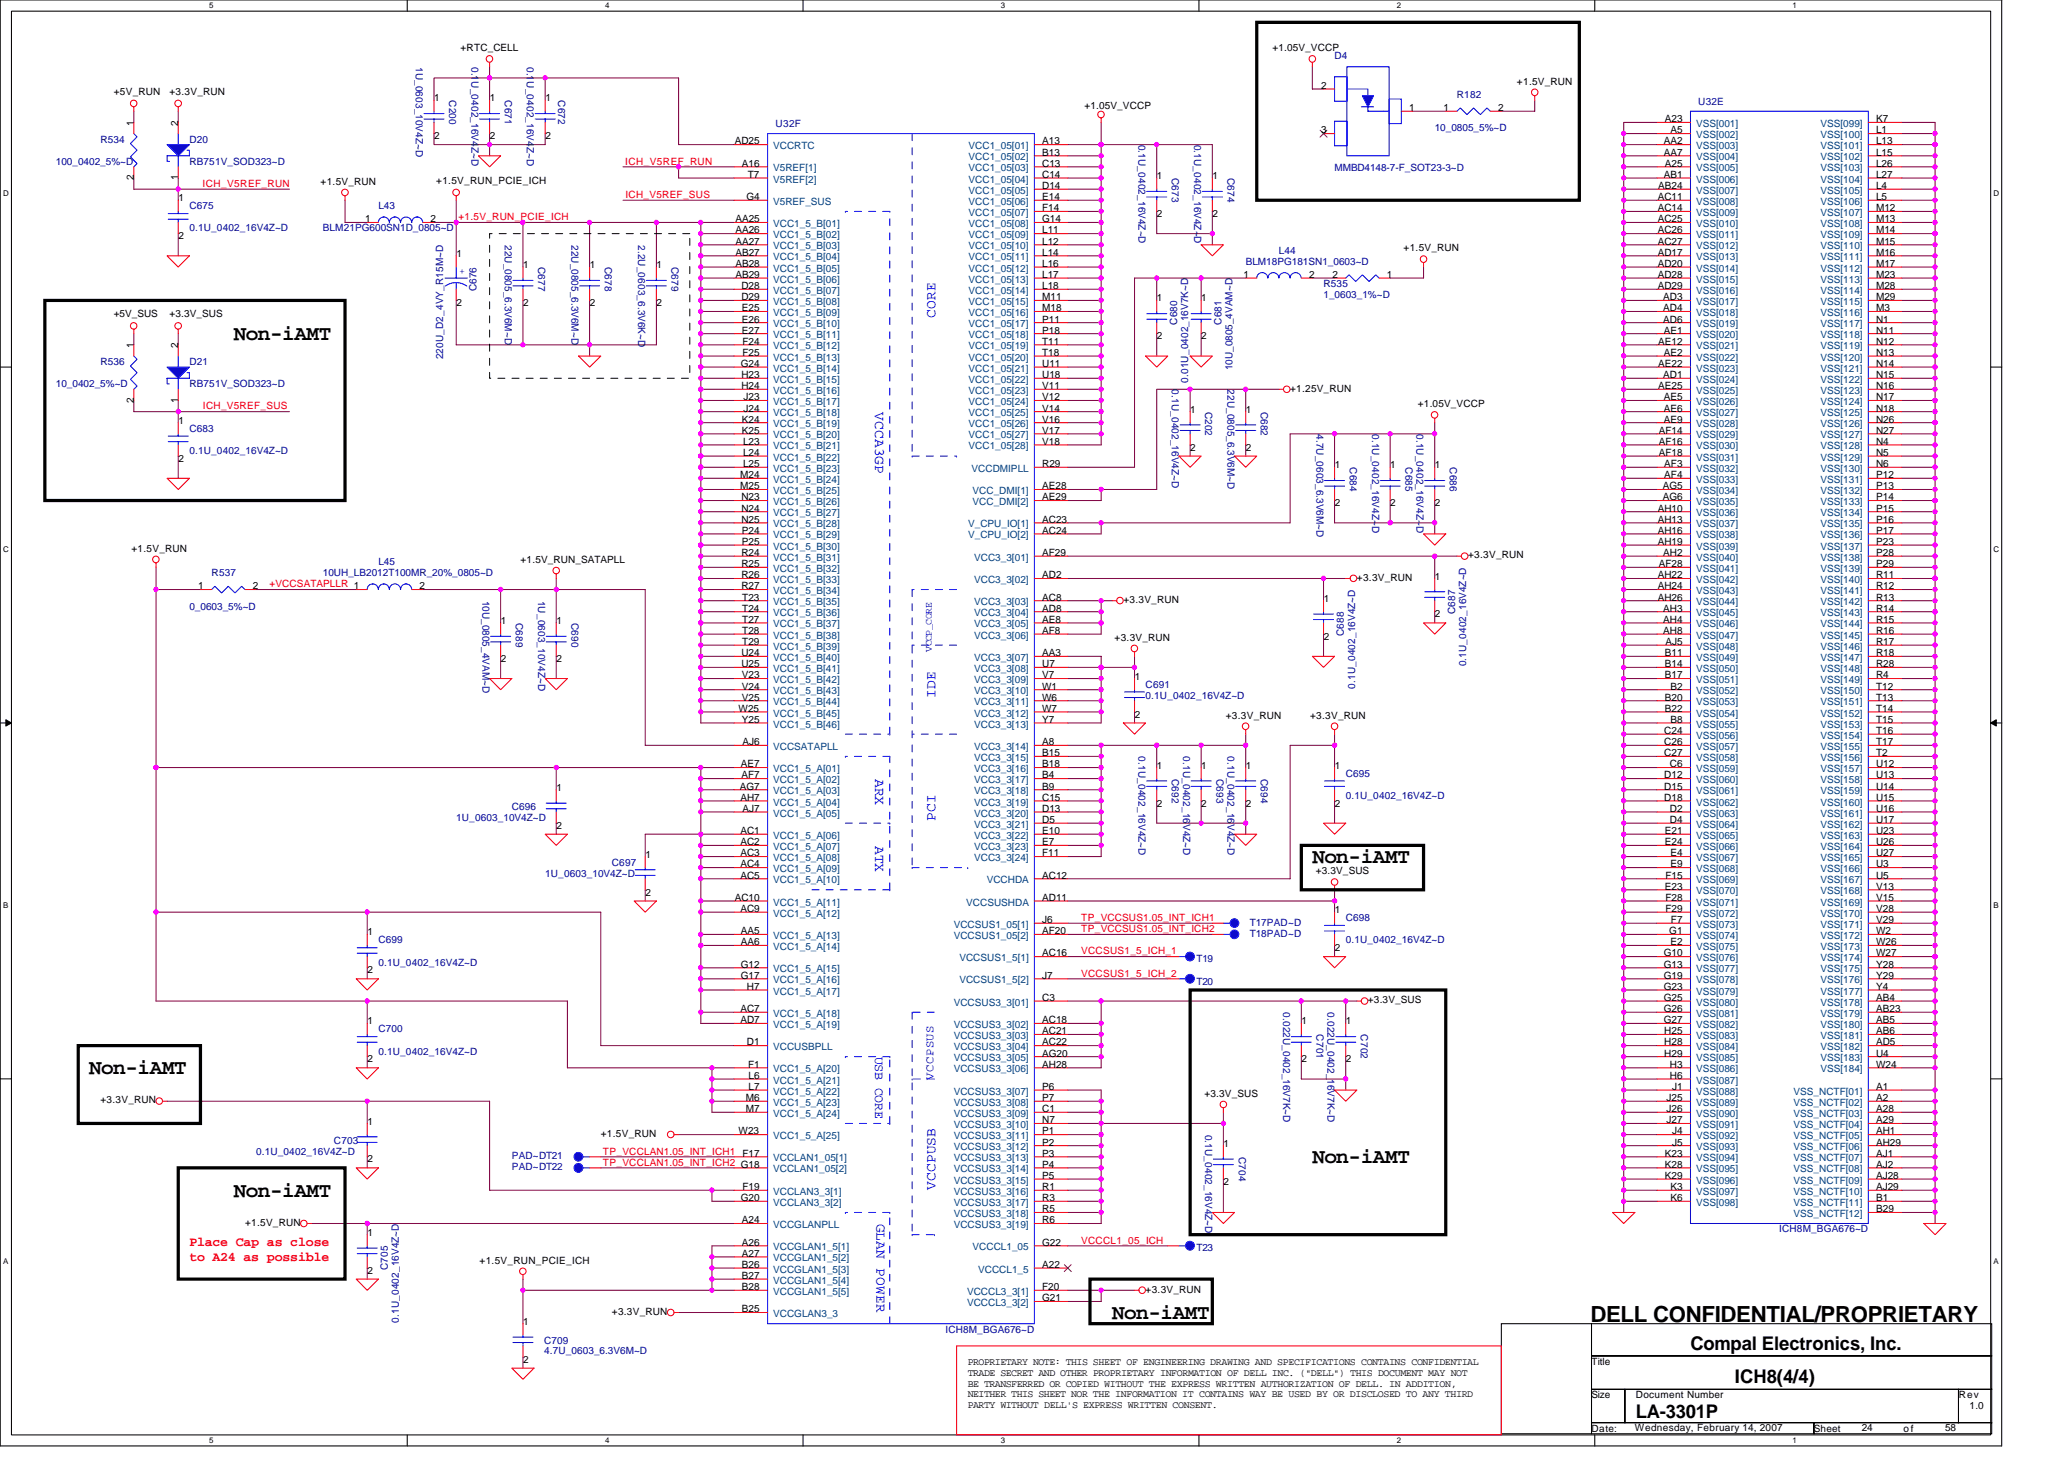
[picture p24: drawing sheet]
<svg xmlns="http://www.w3.org/2000/svg" width="297mm" height="210mm" viewBox="0 0 297 210" stroke-linecap="round" stroke-linejoin="round" font-family="sans-serif">
<defs><g id="words">
<text font-size="3.2" x="228.9" y="190.2">DELL CONFIDENTIAL/PROPRIETARY</text>
<g font-size="3">
<text x="33.7" y="49">Non-iAMT</text>
<text x="188.9" y="124.2">Non-iAMT</text>
<text x="12.8" y="154.6">Non-iAMT</text>
<text x="188.9" y="167.4">Non-iAMT</text>
<text x="33.7" y="172.2">Non-iAMT</text>
<text x="160.1" y="189.8">Non-iAMT</text>
</g>
<g font-size="2.7">
<text x="243.3" y="194.2">Compal Electronics, Inc.</text>
<text x="235.4" y="204">LA-3301P</text>
<text x="249.7" y="199">ICH8(4/4)</text>
</g>
<g font-size="2.1" fill="#00f">
<text x="134.6" y="45.8" transform="rotate(-90 134.6 45.8)">CORE</text>
<text x="126" y="59.2" transform="rotate(90 126 59.2)">VCCA3GP</text>
<text x="134.6" y="100.5" transform="rotate(-90 134.6 100.5)">IDE</text>
<text x="126" y="112" transform="rotate(90 126 112)">ARX</text>
<text x="134.6" y="118.1" transform="rotate(-90 134.6 118.1)">PCI</text>
<text x="126" y="121.6" transform="rotate(90 126 121.6)">ATX</text>
<text x="134.6" y="171.2" transform="rotate(-90 134.6 171.2)">VCCPUSB</text>
<text x="126.1" y="176" transform="rotate(90 126.1 176)">GLAN POWER</text>
</g>
<text font-size="1.9" fill="#00f" x="126" y="152" transform="rotate(90 126 152)">USB CORE</text>
<g font-size="1.9" fill="#f00">
<text x="27.3" y="179.2">Place Cap as close</text>
<text x="27.3" y="181.4">to A24 as possible</text>
</g>
<text font-size="1.8" fill="#00f" x="134.4" y="155.4" transform="rotate(-90 134.4 155.4)">VCCPSUS</text>
<g font-size="1.4" fill="#000080">
<text x="59.8" y="9.6" transform="rotate(90 59.8 9.6)">1U_0603_10V4Z~D</text>
<text x="67.8" y="9.6" transform="rotate(90 67.8 9.6)">0.1U_0402_16V4Z~D</text>
<text x="75.8" y="9.6" transform="rotate(90 75.8 9.6)">0.1U_0402_16V4Z~D</text>
<text x="192.1" y="8.5">D4</text>
<text x="64.6" y="14.4" transform="rotate(90 64.6 14.4)">C200</text>
<text x="72.6" y="14.4" transform="rotate(90 72.6 14.4)">C671</text>
<text x="80.3" y="14.4" transform="rotate(90 80.3 14.4)">C672</text>
<text x="209.7" y="14.1">R182</text>
<text x="244.4" y="15.1">U32E</text>
<text x="8" y="23.7">100_0402_5%~D</text>
<text x="14.5" y="20.5">R534</text>
<text x="27.3" y="20.5">D20</text>
<text x="27.3" y="23.7">RB751V_SOD323~D</text>
<text x="111.6" y="18.3">U32F</text>
<text x="163.8" y="20.8" transform="rotate(90 163.8 20.8)">0.1U_0402_16V4Z~D</text>
<text x="171.8" y="20.8" transform="rotate(90 171.8 20.8)">0.1U_0402_16V4Z~D</text>
<text x="206.5" y="18.9">10_0805_5%~D</text>
<text x="168.7" y="25.6" transform="rotate(90 168.7 25.6)">C673</text>
<text x="176.7" y="25.6" transform="rotate(90 176.7 25.6)">C674</text>
<text x="192.1" y="24.7">MMBD4148-7-F_SOT23-3~D</text>
<text x="27.3" y="30.1">C675</text>
<text x="27.3" y="33.3">0.1U_0402_16V4Z~D</text>
<text x="46.5" y="33.3">BLM21PG600SN1D_0805~D</text>
<text x="54.5" y="30.1">L43</text>
<text x="72.6" y="35.2" transform="rotate(90 72.6 35.2)">22U_0805_6.3V6M~D</text>
<text x="82.3" y="35.2" transform="rotate(90 82.3 35.2)">22U_0805_6.3V6M~D</text>
<text x="91.8" y="35.2" transform="rotate(90 91.8 35.2)">2.2U_0603_6.3V6K~D</text>
<text x="68.6" y="41.9" transform="rotate(-90 68.6 41.9)">C676</text>
<text x="77.4" y="38.4" transform="rotate(90 77.4 38.4)">C677</text>
<text x="87.1" y="38.4" transform="rotate(90 87.1 38.4)">C678</text>
<text x="96.6" y="38.4" transform="rotate(90 96.6 38.4)">C679</text>
<text x="179.3" y="38.1">BLM18PG181SN1_0603~D</text>
<text x="184.1" y="36.5">L44</text>
<text x="190.5" y="41.3">R535</text>
<text x="169.4" y="46.7" transform="rotate(-90 169.4 46.7)">C680</text>
<text x="175.8" y="46.7" transform="rotate(-90 175.8 46.7)">C681</text>
<text x="190.5" y="42.9">1_0603_1%~D</text>
<text x="14.5" y="52.5">R536</text>
<text x="27.3" y="52.5">D21</text>
<text x="63.8" y="51.7" transform="rotate(-90 63.8 51.7)">220U_D2_4VY_R15M~D</text>
<text x="177.4" y="53.3" transform="rotate(-90 177.4 53.3)">10U_0805_4VAM~D</text>
<text x="8" y="55.7">10_0402_5%~D</text>
<text x="27.3" y="55.7">RB751V_SOD323~D</text>
<text x="168.7" y="56" transform="rotate(90 168.7 56)">0.1U_0402_16V4Z~D</text>
<text x="171" y="55.1" transform="rotate(-90 171 55.1)">0.01U_0402_16V7K~D</text>
<text x="173.5" y="59.2" transform="rotate(90 173.5 59.2)">C202</text>
<text x="176.7" y="56" transform="rotate(90 176.7 56)">22U_0805_6.3V6M~D</text>
<text x="181.5" y="59.2" transform="rotate(90 181.5 59.2)">C682</text>
<text x="27.3" y="62.1">C683</text>
<text x="27.3" y="65.3">0.1U_0402_16V4Z~D</text>
<text x="189.5" y="62.4" transform="rotate(90 189.5 62.4)">4.7U_0603_6.3V6M~D</text>
<text x="197.5" y="62.4" transform="rotate(90 197.5 62.4)">0.1U_0402_16V4Z~D</text>
<text x="203.9" y="62.4" transform="rotate(90 203.9 62.4)">0.1U_0402_16V4Z~D</text>
<text x="194.3" y="67.2" transform="rotate(90 194.3 67.2)">C684</text>
<text x="202.3" y="67.2" transform="rotate(90 202.3 67.2)">C685</text>
<text x="208.7" y="67.2" transform="rotate(90 208.7 67.2)">C686</text>
<text x="30.5" y="82.9">R537</text>
<text x="46.5" y="82.9">10UH_LB2012T100MR_20%_0805~D</text>
<text x="54.5" y="81.3">L45</text>
<text x="27.3" y="87.7">0_0603_5%~D</text>
<text x="69.4" y="86.4" transform="rotate(90 69.4 86.4)">10U_0805_4VAM~D</text>
<text x="74.2" y="89.6" transform="rotate(90 74.2 89.6)">C689</text>
<text x="77.4" y="86.4" transform="rotate(90 77.4 86.4)">1U_0603_10V4Z~D</text>
<text x="82.3" y="89.6" transform="rotate(90 82.3 89.6)">C690</text>
<text x="209.4" y="88.3" transform="rotate(-90 209.4 88.3)">C687</text>
<text x="193.4" y="91.5" transform="rotate(-90 193.4 91.5)">C688</text>
<text x="211" y="95.9" transform="rotate(-90 211 95.9)">0.1U_0402_16V4Z~D</text>
<text x="164.9" y="98.9">C691</text>
<text x="164.9" y="100.5">0.1U_0402_16V4Z~D</text>
<text x="195" y="99.1" transform="rotate(-90 195 99.1)">0.1U_0402_16V4Z~D</text>
<text x="163.8" y="108.8" transform="rotate(90 163.8 108.8)">0.1U_0402_16V4Z~D</text>
<text x="168.7" y="112" transform="rotate(90 168.7 112)">C692</text>
<text x="170.3" y="108.8" transform="rotate(90 170.3 108.8)">0.1U_0402_16V4Z~D</text>
<text x="175.1" y="112" transform="rotate(90 175.1 112)">C693</text>
<text x="176.7" y="108.8" transform="rotate(90 176.7 108.8)">0.1U_0402_16V4Z~D</text>
<text x="181.5" y="112" transform="rotate(90 181.5 112)">C694</text>
<text x="193.7" y="111.7">C695</text>
<text x="65.7" y="118.1">1U_0603_10V4Z~D</text>
<text x="73.7" y="116.5">C696</text>
<text x="193.7" y="114.9">0.1U_0402_16V4Z~D</text>
<text x="88" y="124.5">C697</text>
<text x="78.5" y="126.1">1U_0603_10V4Z~D</text>
<text x="54.5" y="135.7">C699</text>
<text x="179.9" y="133.2">T17PAD~D</text>
<text x="179.9" y="134.7">T18PAD~D</text>
<text x="193.7" y="132.5">C698</text>
<text x="193.7" y="135.7">0.1U_0402_16V4Z~D</text>
<text x="54.5" y="138.9">0.1U_0402_16V4Z~D</text>
<text x="172.2" y="141.6">T20</text>
<text x="172.2" y="138.4">T19</text>
<text x="54.5" y="148.5">C700</text>
<text x="184.7" y="145.6" transform="rotate(90 184.7 145.6)">0.022U_0402_16V7K~D</text>
<text x="189.5" y="148.8" transform="rotate(90 189.5 148.8)">C701</text>
<text x="191.1" y="145.6" transform="rotate(90 191.1 145.6)">0.022U_0402_16V7K~D</text>
<text x="195.9" y="148.8" transform="rotate(90 195.9 148.8)">C702</text>
<text x="54.5" y="151.7">0.1U_0402_16V4Z~D</text>
<text x="36.8" y="166.1">0.1U_0402_16V4Z~D</text>
<text x="48" y="164.5">C703</text>
<text x="73.7" y="166.8">PAD~DT21</text>
<text x="173.5" y="163.2" transform="rotate(90 173.5 163.2)">0.1U_0402_16V4Z~D</text>
<text x="178.3" y="166.4" transform="rotate(90 178.3 166.4)">C704</text>
<text x="73.7" y="168.4">PAD~DT22</text>
<text x="256.1" y="177.3">ICH8M_BGA676~D</text>
<text x="55.8" y="182.8" transform="rotate(-90 55.8 182.8)">C705</text>
<text x="172.2" y="180">T23</text>
<text x="57.4" y="190.3" transform="rotate(-90 57.4 190.3)">0.1U_0402_16V4Z~D</text>
<text x="136.1" y="191.7">ICH8M_BGA676~D</text>
<text x="78.3" y="193.3">C709</text>
<text x="78.3" y="194.8">4.7U_0603_6.3V6M~D</text>
</g>
<g font-size="1.4">
<text x="66.3" y="7.4">+RTC_CELL</text>
<text x="183.1" y="7.4">+1.05V_VCCP</text>
<text x="16.4" y="13.6">+5V_RUN</text>
<text x="24.4" y="13.6">+3.3V_RUN</text>
<text x="62.5" y="14.6">1</text>
<text x="70.5" y="14.6">1</text>
<text x="78.5" y="14.6">1</text>
<text x="156.1" y="15.7">+1.05V_VCCP</text>
<text x="190.1" y="12.8">2</text>
<text x="202.8" y="16">1</text>
<text x="207.7" y="16">1</text>
<text x="215.6" y="16">2</text>
<text x="218.3" y="12.2">+1.5V_RUN</text>
<text x="239.6" y="17.6">A23</text>
<text x="270" y="17.6">K7</text>
<text x="19.2" y="18.1" transform="rotate(-90 19.2 18.1)">1</text>
<text x="25.6" y="18.1" transform="rotate(-90 25.6 18.1)">2</text>
<text x="62.5" y="20">2</text>
<text x="70.5" y="20">2</text>
<text x="78.5" y="20">2</text>
<text x="105.7" y="20.8">AD25</text>
<text x="106.8" y="24">A16</text>
<text x="150" y="20.8">A13</text>
<text x="150" y="22.4">B13</text>
<text x="150" y="24">C13</text>
<text x="190.1" y="19.2">3</text>
<text x="239.5" y="20.8">AA2</text>
<text x="239.5" y="22.4">AA7</text>
<text x="239.6" y="24">A25</text>
<text x="240.4" y="19.2">A5</text>
<text x="270" y="19.2">L1</text>
<text x="270" y="20.8">L13</text>
<text x="270" y="22.4">L15</text>
<text x="270" y="24">L26</text>
<text x="19.2" y="25.9" transform="rotate(-90 19.2 25.9)">2</text>
<text x="25.6" y="25.9" transform="rotate(-90 25.6 25.9)">1</text>
<text x="25.7" y="29">1</text>
<text x="46.1" y="26.6">+1.5V_RUN</text>
<text x="62.8" y="26.4">+1.5V_RUN_PCIE_ICH</text>
<text x="107.4" y="28.8">G4</text>
<text x="107.6" y="25.6">T7</text>
<text x="150" y="25.6">C14</text>
<text x="150" y="27.2">D14</text>
<text x="150" y="28.8">E14</text>
<text x="166.5" y="25.8">1</text>
<text x="174.5" y="25.8">1</text>
<text x="238.6" y="28.8">AC11</text>
<text x="238.7" y="27.2">AB24</text>
<text x="239.5" y="25.6">AB1</text>
<text x="270" y="25.6">L27</text>
<text x="270" y="27.2">L4</text>
<text x="270" y="28.8">L5</text>
<text x="25.7" y="34.4">2</text>
<text x="52.5" y="32">1</text>
<text x="62" y="32">2</text>
<text x="105.8" y="32">AA25</text>
<text x="105.8" y="33.6">AA26</text>
<text x="105.8" y="35.2">AA27</text>
<text x="150" y="30.4">F14</text>
<text x="150" y="32">G14</text>
<text x="150" y="33.6">L11</text>
<text x="150" y="35.2">L12</text>
<text x="166.5" y="31.2">2</text>
<text x="174.5" y="31.2">2</text>
<text x="238.6" y="30.4">AC14</text>
<text x="238.6" y="32">AC25</text>
<text x="238.6" y="33.6">AC26</text>
<text x="238.6" y="35.2">AC27</text>
<text x="270" y="30.4">M12</text>
<text x="270" y="32">M13</text>
<text x="270" y="33.6">M14</text>
<text x="270" y="35.2">M15</text>
<text x="65.7" y="37">1</text>
<text x="75.3" y="38.6">1</text>
<text x="84.9" y="38.6">1</text>
<text x="94.5" y="38.6">1</text>
<text x="105.8" y="36.8">AB27</text>
<text x="105.8" y="38.4">AB28</text>
<text x="105.8" y="40">AB29</text>
<text x="106.7" y="41.6">D28</text>
<text x="150" y="36.8">L14</text>
<text x="150" y="38.4">L16</text>
<text x="150" y="40">L17</text>
<text x="150" y="41.6">L18</text>
<text x="178.9" y="40">1</text>
<text x="188.4" y="40">2</text>
<text x="191.7" y="40">2</text>
<text x="199.6" y="40">1</text>
<text x="202" y="36.2">+1.5V_RUN</text>
<text x="238.6" y="36.8">AD17</text>
<text x="238.6" y="38.4">AD20</text>
<text x="238.6" y="40">AD28</text>
<text x="238.6" y="41.6">AD29</text>
<text x="270" y="36.8">M16</text>
<text x="270" y="38.4">M17</text>
<text x="270" y="40">M23</text>
<text x="270" y="41.6">M28</text>
<text x="16.4" y="45.6">+5V_SUS</text>
<text x="24.4" y="45.6">+3.3V_SUS</text>
<text x="65.7" y="44">2</text>
<text x="75.3" y="44">2</text>
<text x="84.9" y="44">2</text>
<text x="94.5" y="44">2</text>
<text x="106.7" y="43.2">D29</text>
<text x="106.8" y="44.8">E25</text>
<text x="106.8" y="46.4">E26</text>
<text x="106.8" y="48">E27</text>
<text x="150" y="43.2">M11</text>
<text x="150" y="44.8">M18</text>
<text x="150" y="46.4">P11</text>
<text x="150" y="48">P18</text>
<text x="166.5" y="43.4">1</text>
<text x="172.9" y="43.4">1</text>
<text x="239.4" y="43.2">AD3</text>
<text x="239.4" y="44.8">AD4</text>
<text x="239.4" y="46.4">AD6</text>
<text x="239.5" y="48">AE1</text>
<text x="270" y="43.2">M29</text>
<text x="270" y="44.8">M3</text>
<text x="270" y="46.4">N1</text>
<text x="270" y="48">N11</text>
<text x="19.2" y="50.1" transform="rotate(-90 19.2 50.1)">1</text>
<text x="25.6" y="50.1" transform="rotate(-90 25.6 50.1)">2</text>
<text x="106.6" y="52.8">G24</text>
<text x="106.8" y="49.6">F24</text>
<text x="106.8" y="51.2">F25</text>
<text x="150" y="49.6">T11</text>
<text x="150" y="51.2">T18</text>
<text x="150" y="52.8">U11</text>
<text x="166.5" y="48.8">2</text>
<text x="172.9" y="48.8">2</text>
<text x="238.7" y="49.6">AE12</text>
<text x="238.7" y="52.8">AE22</text>
<text x="239.5" y="51.2">AE2</text>
<text x="270" y="49.6">N12</text>
<text x="270" y="51.2">N13</text>
<text x="270" y="52.8">N14</text>
<text x="19.2" y="57.9" transform="rotate(-90 19.2 57.9)">2</text>
<text x="25.6" y="57.9" transform="rotate(-90 25.6 57.9)">1</text>
<text x="106.7" y="54.4">H23</text>
<text x="106.7" y="56">H24</text>
<text x="107" y="57.6">J23</text>
<text x="107" y="59.2">J24</text>
<text x="150" y="54.4">U18</text>
<text x="150" y="56">V11</text>
<text x="150" y="57.6">V12</text>
<text x="150" y="59.2">V14</text>
<text x="171.3" y="59.4">1</text>
<text x="179.3" y="59.4">1</text>
<text x="185.7" y="56.3">+1.25V_RUN</text>
<text x="204.1" y="58.6">+1.05V_VCCP</text>
<text x="238.7" y="56">AE25</text>
<text x="239.4" y="54.4">AD1</text>
<text x="239.5" y="57.6">AE5</text>
<text x="239.5" y="59.2">AE6</text>
<text x="270" y="54.4">N15</text>
<text x="270" y="56">N16</text>
<text x="270" y="57.6">N17</text>
<text x="270" y="59.2">N18</text>
<text x="25.7" y="61">1</text>
<text x="106.8" y="60.8">K24</text>
<text x="106.8" y="62.4">K25</text>
<text x="106.9" y="64">L23</text>
<text x="106.9" y="65.6">L24</text>
<text x="150" y="60.8">V16</text>
<text x="150" y="62.4">V17</text>
<text x="150" y="64">V18</text>
<text x="171.3" y="64.8">2</text>
<text x="179.3" y="64.8">2</text>
<text x="238.7" y="62.4">AF14</text>
<text x="238.7" y="64">AF16</text>
<text x="238.7" y="65.6">AF18</text>
<text x="239.5" y="60.8">AE9</text>
<text x="270" y="60.8">N26</text>
<text x="270" y="62.4">N27</text>
<text x="270" y="64">N4</text>
<text x="270" y="65.6">N5</text>
<text x="25.7" y="66.4">2</text>
<text x="106.5" y="68.8">M24</text>
<text x="106.5" y="70.4">M25</text>
<text x="106.7" y="72">N23</text>
<text x="106.9" y="67.2">L25</text>
<text x="150" y="67.2">R29</text>
<text x="150" y="70.4">AE28</text>
<text x="150" y="72">AE29</text>
<text x="192.1" y="67.4">1</text>
<text x="200.1" y="67.4">1</text>
<text x="206.5" y="67.4">1</text>
<text x="239.3" y="70.4">AG5</text>
<text x="239.3" y="72">AG6</text>
<text x="239.5" y="67.2">AF3</text>
<text x="239.5" y="68.8">AF4</text>
<text x="270" y="67.2">N6</text>
<text x="270" y="68.8">P12</text>
<text x="270" y="70.4">P13</text>
<text x="270" y="72">P14</text>
<text x="106.7" y="73.6">N24</text>
<text x="106.7" y="75.2">N25</text>
<text x="106.8" y="76.8">P24</text>
<text x="150" y="75.2">AC23</text>
<text x="150" y="76.8">AC24</text>
<text x="192.1" y="72.8">2</text>
<text x="200.1" y="72.8">2</text>
<text x="206.5" y="72.8">2</text>
<text x="238.6" y="73.6">AH10</text>
<text x="238.6" y="75.2">AH13</text>
<text x="238.6" y="76.8">AH16</text>
<text x="270" y="73.6">P15</text>
<text x="270" y="75.2">P16</text>
<text x="270" y="76.8">P17</text>
<text x="18.9" y="79.4">+1.5V_RUN</text>
<text x="74.9" y="81">+1.5V_RUN_SATAPLL</text>
<text x="106.7" y="80">R24</text>
<text x="106.7" y="81.6">R25</text>
<text x="106.7" y="83.2">R26</text>
<text x="106.8" y="78.4">P25</text>
<text x="150" y="80">AF29</text>
<text x="150" y="83.2">AD2</text>
<text x="195.3" y="83.5">+3.3V_RUN</text>
<text x="206.5" y="83.4">1</text>
<text x="211.3" y="80.3">+3.3V_RUN</text>
<text x="238.6" y="78.4">AH19</text>
<text x="238.6" y="83.2">AH22</text>
<text x="238.7" y="81.6">AF28</text>
<text x="239.4" y="80">AH2</text>
<text x="270" y="78.4">P23</text>
<text x="270" y="80">P28</text>
<text x="270" y="81.6">P29</text>
<text x="270" y="83.2">R11</text>
<text x="28.5" y="84.8">1</text>
<text x="36.4" y="84.8">2</text>
<text x="60.4" y="84.8">2</text>
<text x="72.1" y="89.8">1</text>
<text x="80.1" y="89.8">1</text>
<text x="106.7" y="84.8">R27</text>
<text x="106.8" y="86.4">T23</text>
<text x="106.8" y="88">T24</text>
<text x="106.8" y="89.6">T27</text>
<text x="150" y="86.4">AC8</text>
<text x="150" y="88">AD8</text>
<text x="150" y="89.6">AE8</text>
<text x="161.7" y="86.7">+3.3V_RUN</text>
<text x="190.5" y="86.6">1</text>
<text x="206.5" y="88.8">2</text>
<text x="238.6" y="84.8">AH24</text>
<text x="238.6" y="86.4">AH26</text>
<text x="239.4" y="88">AH3</text>
<text x="239.4" y="89.6">AH4</text>
<text x="270" y="84.8">R12</text>
<text x="270" y="86.4">R13</text>
<text x="270" y="88">R14</text>
<text x="270" y="89.6">R15</text>
<text x="72.1" y="95.2">2</text>
<text x="80.1" y="95.2">2</text>
<text x="106.7" y="94.4">U24</text>
<text x="106.7" y="96">U25</text>
<text x="106.8" y="91.2">T28</text>
<text x="106.8" y="92.8">T29</text>
<text x="150" y="91.2">AF8</text>
<text x="150" y="94.4">AA3</text>
<text x="150" y="96">U7</text>
<text x="160.4" y="92.2">+3.3V_RUN</text>
<text x="190.5" y="92">2</text>
<text x="239.4" y="91.2">AH8</text>
<text x="239.6" y="94.4">B11</text>
<text x="239.6" y="96">B14</text>
<text x="239.7" y="92.8">AJ5</text>
<text x="270" y="91.2">R16</text>
<text x="270" y="92.8">R17</text>
<text x="270" y="94.4">R18</text>
<text x="270" y="96">R28</text>
<text x="106.8" y="97.6">V23</text>
<text x="106.8" y="99.2">V24</text>
<text x="106.8" y="100.8">V25</text>
<text x="150" y="97.6">V7</text>
<text x="150" y="99.2">W1</text>
<text x="150" y="100.8">W6</text>
<text x="163.3" y="97.8">1</text>
<text x="239.6" y="97.6">B17</text>
<text x="239.6" y="100.8">B20</text>
<text x="240.4" y="99.2">B2</text>
<text x="270" y="97.6">R4</text>
<text x="270" y="99.2">T12</text>
<text x="270" y="100.8">T13</text>
<text x="106.3" y="102.4">W25</text>
<text x="106.8" y="104">Y25</text>
<text x="106.9" y="107.2">AJ6</text>
<text x="150" y="102.4">W7</text>
<text x="150" y="104">Y7</text>
<text x="150" y="107.2">A8</text>
<text x="163.3" y="103.2">2</text>
<text x="176.4" y="103.4">+3.3V_RUN</text>
<text x="188.5" y="103.4">+3.3V_RUN</text>
<text x="239.5" y="105.6">C24</text>
<text x="239.5" y="107.2">C26</text>
<text x="239.6" y="102.4">B22</text>
<text x="240.4" y="104">B8</text>
<text x="270" y="102.4">T14</text>
<text x="270" y="104">T15</text>
<text x="270" y="105.6">T16</text>
<text x="270" y="107.2">T17</text>
<text x="80.1" y="113.8">1</text>
<text x="106.5" y="113.6">AG7</text>
<text x="106.6" y="110.4">AE7</text>
<text x="106.7" y="112">AF7</text>
<text x="150" y="108.8">B15</text>
<text x="150" y="110.4">B18</text>
<text x="150" y="112">B4</text>
<text x="150" y="113.6">B9</text>
<text x="166.5" y="110.6">1</text>
<text x="172.9" y="110.6">1</text>
<text x="179.3" y="110.6">1</text>
<text x="192.1" y="110.6">1</text>
<text x="239.5" y="108.8">C27</text>
<text x="239.5" y="112">D12</text>
<text x="239.5" y="113.6">D15</text>
<text x="240.3" y="110.4">C6</text>
<text x="270" y="108.8">T2</text>
<text x="270" y="110.4">U12</text>
<text x="270" y="112">U13</text>
<text x="270" y="113.6">U14</text>
<text x="80.1" y="119.2">2</text>
<text x="106.5" y="115.2">AH7</text>
<text x="106.5" y="120">AC1</text>
<text x="106.9" y="116.8">AJ7</text>
<text x="150" y="115.2">C15</text>
<text x="150" y="116.8">D13</text>
<text x="150" y="118.4">D5</text>
<text x="150" y="120">E10</text>
<text x="166.5" y="116">2</text>
<text x="172.9" y="116">2</text>
<text x="179.3" y="116">2</text>
<text x="192.1" y="116">2</text>
<text x="239.5" y="115.2">D18</text>
<text x="239.6" y="120">E21</text>
<text x="240.3" y="116.8">D2</text>
<text x="240.3" y="118.4">D4</text>
<text x="270" y="115.2">U15</text>
<text x="270" y="116.8">U16</text>
<text x="270" y="118.4">U17</text>
<text x="270" y="120">U23</text>
<text x="92.9" y="123.4">1</text>
<text x="106.5" y="121.6">AC2</text>
<text x="106.5" y="123.2">AC3</text>
<text x="106.5" y="124.8">AC4</text>
<text x="150" y="121.6">E7</text>
<text x="150" y="123.2">F11</text>
<text x="189.4" y="125.8">+3.3V_SUS</text>
<text x="239.6" y="121.6">E24</text>
<text x="240.4" y="123.2">E4</text>
<text x="240.4" y="124.8">E9</text>
<text x="270" y="121.6">U26</text>
<text x="270" y="123.2">U27</text>
<text x="270" y="124.8">U3</text>
<text x="92.9" y="128.8">2</text>
<text x="105.7" y="129.6">AC10</text>
<text x="106.5" y="126.4">AC5</text>
<text x="106.5" y="131.2">AC9</text>
<text x="150" y="126.4">AC12</text>
<text x="150" y="129.6">AD11</text>
<text x="192.1" y="131.4">1</text>
<text x="239.6" y="128">E23</text>
<text x="239.7" y="126.4">F15</text>
<text x="239.7" y="129.6">F28</text>
<text x="239.7" y="131.2">F29</text>
<text x="270" y="126.4">U5</text>
<text x="270" y="128">V13</text>
<text x="270" y="129.6">V15</text>
<text x="270" y="131.2">V28</text>
<text x="52.9" y="134.6">1</text>
<text x="106.6" y="134.4">AA5</text>
<text x="106.6" y="136">AA6</text>
<text x="150" y="132.8">J6</text>
<text x="150" y="134.4">AF20</text>
<text x="150" y="137.6">AC16</text>
<text x="192.1" y="136.8">2</text>
<text x="239.4" y="137.6">G10</text>
<text x="240.2" y="134.4">G1</text>
<text x="240.4" y="136">E2</text>
<text x="240.5" y="132.8">F7</text>
<text x="270" y="132.8">V29</text>
<text x="270" y="134.4">W2</text>
<text x="270" y="136">W26</text>
<text x="270" y="137.6">W27</text>
<text x="52.9" y="140">2</text>
<text x="106.6" y="139.2">G12</text>
<text x="106.6" y="140.8">G17</text>
<text x="107.5" y="142.4">H7</text>
<text x="150" y="144">C3</text>
<text x="150" y="140.8">J7</text>
<text x="239.4" y="139.2">G13</text>
<text x="239.4" y="140.8">G19</text>
<text x="239.4" y="142.4">G23</text>
<text x="239.4" y="144">G25</text>
<text x="270" y="139.2">Y28</text>
<text x="270" y="140.8">Y29</text>
<text x="270" y="142.4">Y4</text>
<text x="270" y="144">AB4</text>
<text x="52.9" y="147.4">1</text>
<text x="106.5" y="145.6">AC7</text>
<text x="106.5" y="147.2">AD7</text>
<text x="150" y="147.2">AC18</text>
<text x="150" y="148.8">AC21</text>
<text x="187.3" y="147.4">1</text>
<text x="193.7" y="147.4">1</text>
<text x="196.9" y="144.4">+3.3V_SUS</text>
<text x="239.4" y="145.6">G26</text>
<text x="239.4" y="147.2">G27</text>
<text x="239.5" y="148.8">H25</text>
<text x="270" y="145.6">AB23</text>
<text x="270" y="147.2">AB5</text>
<text x="270" y="148.8">AB6</text>
<text x="52.9" y="152.8">2</text>
<text x="107.5" y="150.4">D1</text>
<text x="107.7" y="153.6">F1</text>
<text x="107.7" y="155.2">L6</text>
<text x="150" y="150.4">AC22</text>
<text x="150" y="152">AG20</text>
<text x="150" y="153.6">AH28</text>
<text x="187.3" y="152.8">2</text>
<text x="193.7" y="152.8">2</text>
<text x="239.5" y="150.4">H28</text>
<text x="239.5" y="152">H29</text>
<text x="240.3" y="153.6">H3</text>
<text x="240.3" y="155.2">H6</text>
<text x="270" y="150.4">AD5</text>
<text x="270" y="152">U4</text>
<text x="270" y="153.6">W24</text>
<text x="14.5" y="158.7">+3.3V_RUN</text>
<text x="52.9" y="161.8">1</text>
<text x="107.3" y="158.4">M6</text>
<text x="107.3" y="160">M7</text>
<text x="107.7" y="156.8">L7</text>
<text x="150" y="156.8">P6</text>
<text x="150" y="158.4">P7</text>
<text x="150" y="160">C1</text>
<text x="150" y="161.6">N7</text>
<text x="173.4" y="157.8">+3.3V_SUS</text>
<text x="239.8" y="158.4">J25</text>
<text x="239.8" y="160">J26</text>
<text x="239.8" y="161.6">J27</text>
<text x="240.6" y="156.8">J1</text>
<text x="270" y="156.8">A1</text>
<text x="270" y="158.4">A2</text>
<text x="270" y="160">A28</text>
<text x="270" y="161.6">A29</text>
<text x="52.9" y="167.2">2</text>
<text x="86.5" y="163.6">+1.5V_RUN</text>
<text x="106.3" y="163.2">W23</text>
<text x="106.8" y="166.4">F17</text>
<text x="150" y="163.2">P1</text>
<text x="150" y="164.8">P2</text>
<text x="150" y="166.4">P3</text>
<text x="150" y="168">P4</text>
<text x="176.1" y="165">1</text>
<text x="239.6" y="166.4">K23</text>
<text x="239.6" y="168">K28</text>
<text x="240.6" y="163.2">J4</text>
<text x="240.6" y="164.8">J5</text>
<text x="270" y="163.2">AH1</text>
<text x="270" y="164.8">AH29</text>
<text x="270" y="166.4">AJ1</text>
<text x="270" y="168">AJ2</text>
<text x="106.6" y="172.8">G20</text>
<text x="106.8" y="171.2">F19</text>
<text x="150" y="169.6">P5</text>
<text x="150" y="171.2">R1</text>
<text x="150" y="172.8">R3</text>
<text x="176.1" y="170.4">2</text>
<text x="239.6" y="169.6">K29</text>
<text x="240.4" y="171.2">K3</text>
<text x="240.4" y="172.8">K6</text>
<text x="270" y="169.6">AJ28</text>
<text x="270" y="171.2">AJ29</text>
<text x="270" y="172.8">B1</text>
<text x="35.3" y="176.4">+1.5V_RUN</text>
<text x="52.9" y="177.8">1</text>
<text x="106.8" y="176">A24</text>
<text x="106.8" y="179.2">A26</text>
<text x="150" y="174.4">R5</text>
<text x="150" y="176">R6</text>
<text x="150" y="179.2">G22</text>
<text x="270" y="174.4">B29</text>
<text x="52.9" y="183.2">2</text>
<text x="69" y="181.8">+1.5V_RUN_PCIE_ICH</text>
<text x="106.8" y="180.8">A27</text>
<text x="106.8" y="182.4">B26</text>
<text x="106.8" y="184">B27</text>
<text x="106.8" y="185.6">B28</text>
<text x="150" y="182.4">A22</text>
<text x="150" y="185.6">F20</text>
<text x="164.9" y="186">+3.3V_RUN</text>
<text x="75.3" y="190.6">1</text>
<text x="88" y="189.2">+3.3V_RUN</text>
<text x="106.8" y="188.8">B25</text>
<text x="150" y="187.2">G21</text>
<text x="75.3" y="196">2</text>
<text x="139.3" y="196.4">PROPRIETARY NOTE: THIS SHEET OF ENGINEERING DRAWING AND SPECIFICATIONS CONTAINS CONFIDENTIAL</text>
<text x="139.3" y="197.9">TRADE SECRET AND OTHER PROPRIETARY INFORMATION OF DELL INC. (&quot;DELL&quot;) THIS DOCUMENT MAY NOT</text>
<text x="229" y="196.4">Title</text>
<text x="139.3" y="199.5">BE TRANSFERRED OR COPIED WITHOUT THE EXPRESS WRITTEN AUTHORIZATION OF DELL. IN ADDITION,</text>
<text x="139.3" y="201">NEITHER THIS SHEET NOR THE INFORMATION IT CONTAINS WAY BE USED BY OR DISCLOSED TO ANY THIRD</text>
<text x="139.3" y="202.6">PARTY WITHOUT DELL'S EXPRESS WRITTEN CONSENT.</text>
<text x="229" y="201.2">Size</text>
<text x="235.4" y="201.2">Document Number</text>
<text x="281.9" y="201.2">Rev</text>
<text x="283.4" y="202.8">1.0</text>
<text x="229" y="206">Date:</text>
<text x="235.3" y="205.8">Wednesday, February 14, 2007</text>
<text x="261" y="206">Sheet</text>
<text x="267.9" y="205.8">24</text>
<text x="274" y="206">of</text>
<text x="279.9" y="205.8">58</text>
</g>
<g font-size="1.4" fill="#f00">
<text x="90" y="23.7">ICH_V5REF_RUN</text>
<text x="29.2" y="26.9">ICH_V5REF_RUN</text>
<text x="90" y="28.5">ICH_V5REF_SUS</text>
<text x="66" y="31.7">+1.5V_RUN_PCIE_ICH</text>
<text x="29.2" y="58.9">ICH_V5REF_SUS</text>
<text x="38.8" y="84.5">+VCCSATAPLLR 1</text>
<text x="155.6" y="132.5">TP_VCCSUS1.05_INT_ICH1</text>
<text x="155.6" y="134.1">TP_VCCSUS1.05_INT_ICH2</text>
<text x="155.6" y="137.3">VCCSUS1_5_ICH_1</text>
<text x="155.6" y="140.5">VCCSUS1_5_ICH_2</text>
<text x="86.8" y="167.7">TP_VCCLAN1.05_INT_ICH2 G18</text>
<text x="86.8" y="166.1">TP_VCCLAN1.05_INT_ICH1</text>
<text x="155.6" y="178.9">VCCCL1_05_ICH</text>
</g>
<g font-size="1.4" fill="#004080">
<text x="111.3" y="21.5">VCCRTC</text>
<text x="139.4" y="21.5">VCC1_05[01]</text>
<text x="139.4" y="23.1">VCC1_05[02]</text>
<text x="244.1" y="18.3">VSS[001]</text>
<text x="244.1" y="19.9">VSS[002]</text>
<text x="244.1" y="21.5">VSS[003]</text>
<text x="244.1" y="23.1">VSS[004]</text>
<text x="262" y="18.3">VSS[099]</text>
<text x="262" y="19.9">VSS[100]</text>
<text x="262" y="21.5">VSS[101]</text>
<text x="262" y="23.1">VSS[102]</text>
<text x="111.3" y="24.7">V5REF[1]</text>
<text x="111.3" y="26.3">V5REF[2]</text>
<text x="111.3" y="29.5">V5REF_SUS</text>
<text x="139.4" y="24.7">VCC1_05[03]</text>
<text x="139.4" y="26.3">VCC1_05[04]</text>
<text x="139.4" y="27.9">VCC1_05[05]</text>
<text x="139.4" y="29.5">VCC1_05[06]</text>
<text x="244.1" y="24.7">VSS[005]</text>
<text x="244.1" y="26.3">VSS[006]</text>
<text x="244.1" y="27.9">VSS[007]</text>
<text x="244.1" y="29.5">VSS[008]</text>
<text x="262" y="24.7">VSS[103]</text>
<text x="262" y="26.3">VSS[104]</text>
<text x="262" y="27.9">VSS[105]</text>
<text x="262" y="29.5">VSS[106]</text>
<text x="111.3" y="32.7">VCC1_5_B[01]</text>
<text x="111.3" y="34.3">VCC1_5_B[02]</text>
<text x="111.3" y="35.9">VCC1_5_B[03]</text>
<text x="139.4" y="31.1">VCC1_05[07]</text>
<text x="139.4" y="32.7">VCC1_05[08]</text>
<text x="139.4" y="34.3">VCC1_05[09]</text>
<text x="139.4" y="35.9">VCC1_05[10]</text>
<text x="244.1" y="31.1">VSS[009]</text>
<text x="244.1" y="32.7">VSS[010]</text>
<text x="244.1" y="34.3">VSS[011]</text>
<text x="244.1" y="35.9">VSS[012]</text>
<text x="262" y="31.1">VSS[107]</text>
<text x="262" y="32.7">VSS[108]</text>
<text x="262" y="34.3">VSS[109]</text>
<text x="262" y="35.9">VSS[110]</text>
<text x="111.3" y="37.5">VCC1_5_B[04]</text>
<text x="111.3" y="39.1">VCC1_5_B[05]</text>
<text x="111.3" y="40.7">VCC1_5_B[06]</text>
<text x="139.4" y="37.5">VCC1_05[11]</text>
<text x="139.4" y="39.1">VCC1_05[12]</text>
<text x="139.4" y="40.7">VCC1_05[13]</text>
<text x="244.1" y="37.5">VSS[013]</text>
<text x="244.1" y="39.1">VSS[014]</text>
<text x="244.1" y="40.7">VSS[015]</text>
<text x="262" y="37.5">VSS[111]</text>
<text x="262" y="39.1">VSS[112]</text>
<text x="262" y="40.7">VSS[113]</text>
<text x="111.3" y="42.3">VCC1_5_B[07]</text>
<text x="111.3" y="43.9">VCC1_5_B[08]</text>
<text x="111.3" y="45.5">VCC1_5_B[09]</text>
<text x="111.3" y="47.1">VCC1_5_B[10]</text>
<text x="139.4" y="42.3">VCC1_05[14]</text>
<text x="139.4" y="43.9">VCC1_05[15]</text>
<text x="139.4" y="45.5">VCC1_05[16]</text>
<text x="139.4" y="47.1">VCC1_05[17]</text>
<text x="244.1" y="42.3">VSS[016]</text>
<text x="244.1" y="43.9">VSS[017]</text>
<text x="244.1" y="45.5">VSS[018]</text>
<text x="244.1" y="47.1">VSS[019]</text>
<text x="262" y="42.3">VSS[114]</text>
<text x="262" y="43.9">VSS[115]</text>
<text x="262" y="45.5">VSS[116]</text>
<text x="262" y="47.1">VSS[117]</text>
<text x="111.3" y="48.7">VCC1_5_B[11]</text>
<text x="111.3" y="50.3">VCC1_5_B[12]</text>
<text x="111.3" y="51.9">VCC1_5_B[13]</text>
<text x="111.3" y="53.5">VCC1_5_B[14]</text>
<text x="139.4" y="48.7">VCC1_05[18]</text>
<text x="139.4" y="50.3">VCC1_05[19]</text>
<text x="139.4" y="51.9">VCC1_05[20]</text>
<text x="139.4" y="53.5">VCC1_05[21]</text>
<text x="244.1" y="48.7">VSS[020]</text>
<text x="244.1" y="50.3">VSS[021]</text>
<text x="244.1" y="51.9">VSS[022]</text>
<text x="244.1" y="53.5">VSS[023]</text>
<text x="262" y="48.7">VSS[118]</text>
<text x="262" y="50.3">VSS[119]</text>
<text x="262" y="51.9">VSS[120]</text>
<text x="262" y="53.5">VSS[121]</text>
<text x="111.3" y="55.1">VCC1_5_B[15]</text>
<text x="111.3" y="56.7">VCC1_5_B[16]</text>
<text x="111.3" y="58.3">VCC1_5_B[17]</text>
<text x="111.3" y="59.9">VCC1_5_B[18]</text>
<text x="139.4" y="55.1">VCC1_05[22]</text>
<text x="139.4" y="56.7">VCC1_05[23]</text>
<text x="139.4" y="58.3">VCC1_05[24]</text>
<text x="139.4" y="59.9">VCC1_05[25]</text>
<text x="244.1" y="55.1">VSS[024]</text>
<text x="244.1" y="56.7">VSS[025]</text>
<text x="244.1" y="58.3">VSS[026]</text>
<text x="244.1" y="59.9">VSS[027]</text>
<text x="262" y="55.1">VSS[122]</text>
<text x="262" y="56.7">VSS[123]</text>
<text x="262" y="58.3">VSS[124]</text>
<text x="262" y="59.9">VSS[125]</text>
<text x="111.3" y="61.5">VCC1_5_B[19]</text>
<text x="111.3" y="63.1">VCC1_5_B[20]</text>
<text x="111.3" y="64.7">VCC1_5_B[21]</text>
<text x="139.4" y="61.5">VCC1_05[26]</text>
<text x="139.4" y="63.1">VCC1_05[27]</text>
<text x="139.4" y="64.7">VCC1_05[28]</text>
<text x="244.1" y="61.5">VSS[028]</text>
<text x="244.1" y="63.1">VSS[029]</text>
<text x="244.1" y="64.7">VSS[030]</text>
<text x="262" y="61.5">VSS[126]</text>
<text x="262" y="63.1">VSS[127]</text>
<text x="262" y="64.7">VSS[128]</text>
<text x="111.3" y="66.3">VCC1_5_B[22]</text>
<text x="111.3" y="67.9">VCC1_5_B[23]</text>
<text x="111.3" y="69.5">VCC1_5_B[24]</text>
<text x="111.3" y="71.1">VCC1_5_B[25]</text>
<text x="139.8" y="67.9">VCCDMIPLL</text>
<text x="140" y="71.1">VCC_DMI[1]</text>
<text x="244.1" y="66.3">VSS[031]</text>
<text x="244.1" y="67.9">VSS[032]</text>
<text x="244.1" y="69.5">VSS[033]</text>
<text x="244.1" y="71.1">VSS[034]</text>
<text x="262" y="66.3">VSS[129]</text>
<text x="262" y="67.9">VSS[130]</text>
<text x="262" y="69.5">VSS[131]</text>
<text x="262" y="71.1">VSS[132]</text>
<text x="111.3" y="72.7">VCC1_5_B[26]</text>
<text x="111.3" y="74.3">VCC1_5_B[27]</text>
<text x="111.3" y="75.9">VCC1_5_B[28]</text>
<text x="111.3" y="77.5">VCC1_5_B[29]</text>
<text x="139.3" y="75.9">V_CPU_IO[1]</text>
<text x="139.3" y="77.5">V_CPU_IO[2]</text>
<text x="140" y="72.7">VCC_DMI[2]</text>
<text x="244.1" y="72.7">VSS[035]</text>
<text x="244.1" y="74.3">VSS[036]</text>
<text x="244.1" y="75.9">VSS[037]</text>
<text x="244.1" y="77.5">VSS[038]</text>
<text x="262" y="72.7">VSS[133]</text>
<text x="262" y="74.3">VSS[134]</text>
<text x="262" y="75.9">VSS[135]</text>
<text x="262" y="77.5">VSS[136]</text>
<text x="111.3" y="79.1">VCC1_5_B[30]</text>
<text x="111.3" y="80.7">VCC1_5_B[31]</text>
<text x="111.3" y="82.3">VCC1_5_B[32]</text>
<text x="111.3" y="83.9">VCC1_5_B[33]</text>
<text x="140.2" y="80.7">VCC3_3[01]</text>
<text x="140.2" y="83.9">VCC3_3[02]</text>
<text x="244.1" y="79.1">VSS[039]</text>
<text x="244.1" y="80.7">VSS[040]</text>
<text x="244.1" y="82.3">VSS[041]</text>
<text x="244.1" y="83.9">VSS[042]</text>
<text x="262" y="79.1">VSS[137]</text>
<text x="262" y="80.7">VSS[138]</text>
<text x="262" y="82.3">VSS[139]</text>
<text x="262" y="83.9">VSS[140]</text>
<text x="111.3" y="85.5">VCC1_5_B[34]</text>
<text x="111.3" y="87.1">VCC1_5_B[35]</text>
<text x="111.3" y="88.7">VCC1_5_B[36]</text>
<text x="140.2" y="87.1">VCC3_3[03]</text>
<text x="140.2" y="88.7">VCC3_3[04]</text>
<text x="244.1" y="85.5">VSS[043]</text>
<text x="244.1" y="87.1">VSS[044]</text>
<text x="244.1" y="88.7">VSS[045]</text>
<text x="262" y="85.5">VSS[141]</text>
<text x="262" y="87.1">VSS[142]</text>
<text x="262" y="88.7">VSS[143]</text>
<text x="111.3" y="90.3">VCC1_5_B[37]</text>
<text x="111.3" y="91.9">VCC1_5_B[38]</text>
<text x="111.3" y="93.5">VCC1_5_B[39]</text>
<text x="111.3" y="95.1">VCC1_5_B[40]</text>
<text x="140.2" y="90.3">VCC3_3[05]</text>
<text x="140.2" y="91.9">VCC3_3[06]</text>
<text x="140.2" y="95.1">VCC3_3[07]</text>
<text x="244.1" y="90.3">VSS[046]</text>
<text x="244.1" y="91.9">VSS[047]</text>
<text x="244.1" y="93.5">VSS[048]</text>
<text x="244.1" y="95.1">VSS[049]</text>
<text x="262" y="90.3">VSS[144]</text>
<text x="262" y="91.9">VSS[145]</text>
<text x="262" y="93.5">VSS[146]</text>
<text x="262" y="95.1">VSS[147]</text>
<text x="111.3" y="96.7">VCC1_5_B[41]</text>
<text x="111.3" y="98.3">VCC1_5_B[42]</text>
<text x="111.3" y="99.9">VCC1_5_B[43]</text>
<text x="111.3" y="101.5">VCC1_5_B[44]</text>
<text x="140.2" y="96.7">VCC3_3[08]</text>
<text x="140.2" y="98.3">VCC3_3[09]</text>
<text x="140.2" y="99.9">VCC3_3[10]</text>
<text x="140.2" y="101.5">VCC3_3[11]</text>
<text x="244.1" y="96.7">VSS[050]</text>
<text x="244.1" y="98.3">VSS[051]</text>
<text x="244.1" y="99.9">VSS[052]</text>
<text x="244.1" y="101.5">VSS[053]</text>
<text x="262" y="96.7">VSS[148]</text>
<text x="262" y="98.3">VSS[149]</text>
<text x="262" y="99.9">VSS[150]</text>
<text x="262" y="101.5">VSS[151]</text>
<text x="111.3" y="103.1">VCC1_5_B[45]</text>
<text x="111.3" y="104.7">VCC1_5_B[46]</text>
<text x="111.3" y="107.9">VCCSATAPLL</text>
<text x="140.2" y="103.1">VCC3_3[12]</text>
<text x="140.2" y="104.7">VCC3_3[13]</text>
<text x="140.2" y="107.9">VCC3_3[14]</text>
<text x="244.1" y="103.1">VSS[054]</text>
<text x="244.1" y="104.7">VSS[055]</text>
<text x="244.1" y="106.3">VSS[056]</text>
<text x="244.1" y="107.9">VSS[057]</text>
<text x="262" y="103.1">VSS[152]</text>
<text x="262" y="104.7">VSS[153]</text>
<text x="262" y="106.3">VSS[154]</text>
<text x="262" y="107.9">VSS[155]</text>
<text x="111.3" y="111.1">VCC1_5_A[01]</text>
<text x="111.3" y="112.7">VCC1_5_A[02]</text>
<text x="140.2" y="109.5">VCC3_3[15]</text>
<text x="140.2" y="111.1">VCC3_3[16]</text>
<text x="140.2" y="112.7">VCC3_3[17]</text>
<text x="244.1" y="109.5">VSS[058]</text>
<text x="244.1" y="111.1">VSS[059]</text>
<text x="244.1" y="112.7">VSS[060]</text>
<text x="262" y="109.5">VSS[156]</text>
<text x="262" y="111.1">VSS[157]</text>
<text x="262" y="112.7">VSS[158]</text>
<text x="111.3" y="114.3">VCC1_5_A[03]</text>
<text x="111.3" y="115.9">VCC1_5_A[04]</text>
<text x="111.3" y="117.5">VCC1_5_A[05]</text>
<text x="140.2" y="114.3">VCC3_3[18]</text>
<text x="140.2" y="115.9">VCC3_3[19]</text>
<text x="140.2" y="117.5">VCC3_3[20]</text>
<text x="140.2" y="119.1">VCC3_3[21]</text>
<text x="244.1" y="114.3">VSS[061]</text>
<text x="244.1" y="115.9">VSS[062]</text>
<text x="244.1" y="117.5">VSS[063]</text>
<text x="244.1" y="119.1">VSS[064]</text>
<text x="262" y="114.3">VSS[159]</text>
<text x="262" y="115.9">VSS[160]</text>
<text x="262" y="117.5">VSS[161]</text>
<text x="262" y="119.1">VSS[162]</text>
<text x="111.3" y="120.7">VCC1_5_A[06]</text>
<text x="111.3" y="122.3">VCC1_5_A[07]</text>
<text x="111.3" y="123.9">VCC1_5_A[08]</text>
<text x="111.3" y="125.5">VCC1_5_A[09]</text>
<text x="140.2" y="120.7">VCC3_3[22]</text>
<text x="140.2" y="122.3">VCC3_3[23]</text>
<text x="140.2" y="123.9">VCC3_3[24]</text>
<text x="244.1" y="120.7">VSS[065]</text>
<text x="244.1" y="122.3">VSS[066]</text>
<text x="244.1" y="123.9">VSS[067]</text>
<text x="244.1" y="125.5">VSS[068]</text>
<text x="262" y="120.7">VSS[163]</text>
<text x="262" y="122.3">VSS[164]</text>
<text x="262" y="123.9">VSS[165]</text>
<text x="262" y="125.5">VSS[166]</text>
<text x="111.3" y="127.1">VCC1_5_A[10]</text>
<text x="111.3" y="130.3">VCC1_5_A[11]</text>
<text x="111.3" y="131.9">VCC1_5_A[12]</text>
<text x="139.1" y="130.3">VCCSUSHDA</text>
<text x="142" y="127.1">VCCHDA</text>
<text x="244.1" y="127.1">VSS[069]</text>
<text x="244.1" y="128.7">VSS[070]</text>
<text x="244.1" y="130.3">VSS[071]</text>
<text x="244.1" y="131.9">VSS[072]</text>
<text x="262" y="127.1">VSS[167]</text>
<text x="262" y="128.7">VSS[168]</text>
<text x="262" y="130.3">VSS[169]</text>
<text x="262" y="131.9">VSS[170]</text>
<text x="111.3" y="135.1">VCC1_5_A[13]</text>
<text x="111.3" y="136.7">VCC1_5_A[14]</text>
<text x="137.3" y="133.5">VCCSUS1_05[1]</text>
<text x="137.3" y="135.1">VCCSUS1_05[2]</text>
<text x="244.1" y="133.5">VSS[073]</text>
<text x="244.1" y="135.1">VSS[074]</text>
<text x="244.1" y="136.7">VSS[075]</text>
<text x="262" y="133.5">VSS[171]</text>
<text x="262" y="135.1">VSS[172]</text>
<text x="262" y="136.7">VSS[173]</text>
<text x="111.3" y="139.9">VCC1_5_A[15]</text>
<text x="111.3" y="141.5">VCC1_5_A[16]</text>
<text x="111.3" y="143.1">VCC1_5_A[17]</text>
<text x="138.1" y="138.3">VCCSUS1_5[1]</text>
<text x="138.1" y="141.5">VCCSUS1_5[2]</text>
<text x="244.1" y="138.3">VSS[076]</text>
<text x="244.1" y="139.9">VSS[077]</text>
<text x="244.1" y="141.5">VSS[078]</text>
<text x="244.1" y="143.1">VSS[079]</text>
<text x="262" y="138.3">VSS[174]</text>
<text x="262" y="139.9">VSS[175]</text>
<text x="262" y="141.5">VSS[176]</text>
<text x="262" y="143.1">VSS[177]</text>
<text x="111.3" y="146.3">VCC1_5_A[18]</text>
<text x="111.3" y="147.9">VCC1_5_A[19]</text>
<text x="137.3" y="144.7">VCCSUS3_3[01]</text>
<text x="137.3" y="147.9">VCCSUS3_3[02]</text>
<text x="137.3" y="149.5">VCCSUS3_3[03]</text>
<text x="244.1" y="144.7">VSS[080]</text>
<text x="244.1" y="146.3">VSS[081]</text>
<text x="244.1" y="147.9">VSS[082]</text>
<text x="244.1" y="149.5">VSS[083]</text>
<text x="262" y="144.7">VSS[178]</text>
<text x="262" y="146.3">VSS[179]</text>
<text x="262" y="147.9">VSS[180]</text>
<text x="262" y="149.5">VSS[181]</text>
<text x="111.3" y="151.1">VCCUSBPLL</text>
<text x="111.3" y="154.3">VCC1_5_A[20]</text>
<text x="111.3" y="155.9">VCC1_5_A[21]</text>
<text x="137.3" y="151.1">VCCSUS3_3[04]</text>
<text x="137.3" y="152.7">VCCSUS3_3[05]</text>
<text x="137.3" y="154.3">VCCSUS3_3[06]</text>
<text x="244.1" y="151.1">VSS[084]</text>
<text x="244.1" y="152.7">VSS[085]</text>
<text x="244.1" y="154.3">VSS[086]</text>
<text x="244.1" y="155.9">VSS[087]</text>
<text x="262" y="151.1">VSS[182]</text>
<text x="262" y="152.7">VSS[183]</text>
<text x="262" y="154.3">VSS[184]</text>
<text x="111.3" y="157.5">VCC1_5_A[22]</text>
<text x="111.3" y="159.1">VCC1_5_A[23]</text>
<text x="111.3" y="160.7">VCC1_5_A[24]</text>
<text x="137.3" y="157.5">VCCSUS3_3[07]</text>
<text x="137.3" y="159.1">VCCSUS3_3[08]</text>
<text x="137.3" y="160.7">VCCSUS3_3[09]</text>
<text x="244.1" y="157.5">VSS[088]</text>
<text x="244.1" y="159.1">VSS[089]</text>
<text x="244.1" y="160.7">VSS[090]</text>
<text x="258.1" y="157.5">VSS_NCTF[01]</text>
<text x="258.1" y="159.1">VSS_NCTF[02]</text>
<text x="258.1" y="160.7">VSS_NCTF[03]</text>
<text x="111.3" y="163.9">VCC1_5_A[25]</text>
<text x="111.3" y="167.1">VCCLAN1_05[1]</text>
<text x="137.3" y="162.3">VCCSUS3_3[10]</text>
<text x="137.3" y="163.9">VCCSUS3_3[11]</text>
<text x="137.3" y="165.5">VCCSUS3_3[12]</text>
<text x="137.3" y="167.1">VCCSUS3_3[13]</text>
<text x="244.1" y="162.3">VSS[091]</text>
<text x="244.1" y="163.9">VSS[092]</text>
<text x="244.1" y="165.5">VSS[093]</text>
<text x="244.1" y="167.1">VSS[094]</text>
<text x="258.1" y="162.3">VSS_NCTF[04]</text>
<text x="258.1" y="163.9">VSS_NCTF[05]</text>
<text x="258.1" y="165.5">VSS_NCTF[06]</text>
<text x="258.1" y="167.1">VSS_NCTF[07]</text>
<text x="111.3" y="168.7">VCCLAN1_05[2]</text>
<text x="111.3" y="171.9">VCCLAN3_3[1]</text>
<text x="111.3" y="173.5">VCCLAN3_3[2]</text>
<text x="137.3" y="168.7">VCCSUS3_3[14]</text>
<text x="137.3" y="170.3">VCCSUS3_3[15]</text>
<text x="137.3" y="171.9">VCCSUS3_3[16]</text>
<text x="137.3" y="173.5">VCCSUS3_3[17]</text>
<text x="244.1" y="168.7">VSS[095]</text>
<text x="244.1" y="170.3">VSS[096]</text>
<text x="244.1" y="171.9">VSS[097]</text>
<text x="244.1" y="173.5">VSS[098]</text>
<text x="258.1" y="168.7">VSS_NCTF[08]</text>
<text x="258.1" y="170.3">VSS_NCTF[09]</text>
<text x="258.1" y="171.9">VSS_NCTF[10]</text>
<text x="258.1" y="173.5">VSS_NCTF[11]</text>
<text x="111.3" y="176.7">VCCGLANPLL</text>
<text x="111.3" y="179.9">VCCGLAN1_5[1]</text>
<text x="137.3" y="175.1">VCCSUS3_3[18]</text>
<text x="137.3" y="176.7">VCCSUS3_3[19]</text>
<text x="140" y="179.9">VCCCL1_05</text>
<text x="258.1" y="175.1">VSS_NCTF[12]</text>
<text x="111.3" y="181.5">VCCGLAN1_5[2]</text>
<text x="111.3" y="183.1">VCCGLAN1_5[3]</text>
<text x="111.3" y="184.7">VCCGLAN1_5[4]</text>
<text x="140.8" y="183.1">VCCCL1_5</text>
<text x="111.3" y="186.3">VCCGLAN1_5[5]</text>
<text x="111.3" y="189.5">VCCGLAN3_3</text>
<text x="139.2" y="186.3">VCCCL3_3[1]</text>
<text x="139.2" y="187.9">VCCCL3_3[2]</text>
</g>
<g font-size="1.4" fill="#00f">
<text x="66.1" y="39.4">+</text>
<text x="134.1" y="93.8" transform="rotate(-90 134.1 93.8)">VCCP_CORE</text>
</g>
<g font-size="1.1">
<text x="30.1" y="1.2">5</text>
<text x="87.1" y="1.2">4</text>
<text x="144" y="1.2">3</text>
<text x="201" y="1.2">2</text>
<text x="258" y="1.2">1</text>
<text x=".4" y="28.2">D</text>
<text x="286.9" y="28.2">D</text>
<text x=".4" y="79.4">C</text>
<text x="286.9" y="79.4">C</text>
<text x=".4" y="130.6">B</text>
<text x="286.9" y="130.6">B</text>
<text x=".4" y="181.8">A</text>
<text x="286.9" y="181.8">A</text>
<text x="30.1" y="207.6">5</text>
<text x="87.1" y="207.6">4</text>
<text x="144" y="207.6">3</text>
<text x="201" y="207.6">2</text>
<text x="258" y="207.6">1</text>
</g>
</g></defs>
<path d="M0 0h288.1v208h-288.1zM1.6 1.6h284.9v204.8h-284.9z" fill="none" stroke="#000" stroke-width=".15"/>
<g fill="#fff">
<path d="M30.1 .2h.6v1.2h-.6z"/>
<path d="M30.1 206.6h.6v1.3h-.6z"/>
</g>
<path d="M58.6 0v1.6M58.6 206.4v1.6" fill="none" stroke="#000" stroke-width=".15"/>
<g fill="#fff">
<path d="M87.1 .2h.6v1.2h-.6z"/>
<path d="M87.1 206.6h.6v1.3h-.6z"/>
</g>
<path d="M115.6 0v1.6M115.6 206.4v1.6" fill="none" stroke="#000" stroke-width=".15"/>
<g fill="#fff">
<path d="M144 .2h.6v1.2h-.6z"/>
<path d="M144 206.6h.6v1.3h-.6z"/>
</g>
<path d="M172.5 0v1.6M172.5 206.4v1.6" fill="none" stroke="#000" stroke-width=".15"/>
<g fill="#fff">
<path d="M201 .2h.6v1.2h-.6z"/>
<path d="M201 206.6h.6v1.3h-.6z"/>
</g>
<path d="M229.5 0v1.6M229.5 206.4v1.6" fill="none" stroke="#000" stroke-width=".15"/>
<g fill="#fff">
<path d="M258 .2h.6v1.2h-.6z"/>
<path d="M258 206.6h.6v1.3h-.6z"/>
<path d="M.4 27.2h.8v1.3h-.8z"/>
<path d="M286.9 27.2h.8v1.3h-.8z"/>
<path d="M.4 78.4h.8v1.3h-.8z"/>
<path d="M286.9 78.4h.8v1.3h-.8z"/>
</g>
<path d="M0 52.8h1.6M286.5 52.8h1.6" fill="none" stroke="#000" stroke-width=".15"/>
<g fill="#fff">
<path d="M.4 129.6h.8v1.3h-.8z"/>
<path d="M286.9 129.6h.7v1.3h-.7z"/>
</g>
<path d="M0 104h1.6M286.5 104h1.6" fill="none" stroke="#000" stroke-width=".15"/>
<path d="M.8 103.5l.8 .5-.8 .5zM286.5 104l.8-.5v1z" fill="#000" stroke="#000" stroke-width=".14"/>
<g fill="#fff">
<path d="M.4 180.8h.8v1.3h-.8z"/>
<path d="M286.9 180.8h.7v1.3h-.7z"/>
</g>
<path d="M0 155.2h1.6M286.5 155.2h1.6M216.1 190.4h12.9v15.9h-12.9zM229 190.4h57.6v4.7h-57.6zM229 195.1h57.6v4.8h-57.6zM229 199.9h4.8v4.8h-4.8zM233.8 199.9h48.1v4.8h-48.1zM281.9 199.9h4.7v4.8h-4.7zM229 204.7h32v1.6h-32zM261 204.7h25.6v1.6h-25.6z" fill="none" stroke="#000" stroke-width=".15"/>
<g fill="none" stroke="#800040" stroke-width=".15">
<path d="M19.3 16v1.6M25.7 16v1.6M62.5 19.2v1.6h16v-1.6M70.5 9.6v4.8M70.5 19.2v3.2M78.5 11.2h-16v3.2M78.5 11.2h19.2v9.6h8M78.5 11.2v3.2M158.5 17.6v46.4h-4.8M188.9 9.6v3.2h1.6M203.3 16h4.8M220.9 14.4v1.6h-4.8"/>
<path d="M233.7 19.2h4.8M238.5 17.6h-4.8v36.8M273.7 17.6h4.8v158.4M273.7 19.2h4.8M19.3 25.6v1.6h22.4M25.7 25.6v3.2M25.7 33.6v3.2M49.7 28.8v3.2h3.1M62.5 32h43.2M65.7 28.8v8M75.3 32v6.4M84.9 32v6.4"/>
<path d="M89.7 28.8h16M89.7 24h16M94.5 32v6.4M97.7 24v1.6h8M100.9 32v72h4.8M100.9 36.8h4.8M100.9 33.6h4.8M100.9 38.4h4.8M100.9 35.2h4.8M153.7 20.8h20.8v4.8M153.7 27.2h4.8M153.7 25.6h4.8"/>
<path d="M153.7 36.8h4.8M153.7 28.8h4.8M153.7 32h4.8M153.7 33.6h4.8M153.7 38.4h4.8M153.7 35.2h4.8M153.7 24h4.8M153.7 30.4h4.8M153.7 22.4h4.8M166.5 20.8v4.8M166.5 30.4v3.2h8M174.5 30.4v4.8"/>
<path d="M204.9 38.4v1.6h-4.8M233.7 27.2h4.8M233.7 25.6h4.8M233.7 36.8h4.8M233.7 28.8h4.8M233.7 32h4.8M233.7 33.6h4.8M233.7 38.4h4.8M233.7 35.2h4.8M233.7 24h4.8M233.7 20.8h4.8M233.7 30.4h4.8"/>
<path d="M233.7 22.4h4.8M273.7 27.2h4.8M273.7 25.6h4.8M273.7 36.8h4.8M273.7 28.8h4.8M273.7 32h4.8M273.7 33.6h4.8M273.7 38.4h4.8M273.7 35.2h4.8M273.7 24h4.8M273.7 20.8h4.8M273.7 30.4h4.8"/>
<path d="M273.7 22.4h4.8M278.5 38.4h.1M278.5 35.2h.1M19.3 48v1.6M19.3 57.6v1.6h22.4M25.7 48v1.6M25.7 57.6v3.2M65.7 43.2v6.4h28.8v-6.4M75.3 43.2v6.4M84.9 43.2v8M100.9 56h4.8M100.9 40h4.8"/>
<path d="M100.9 41.6h4.8M100.9 52.8h4.8M100.9 51.2h4.8M100.9 54.4h4.8M100.9 59.2h4.8M100.9 49.6h4.8M100.9 44.8h4.8M100.9 48h4.8M100.9 46.4h4.8M100.9 43.2h4.8M100.9 57.6h4.8M153.7 56h4.8"/>
<path d="M153.7 40h4.8M153.7 41.6h4.8M153.7 52.8h4.8M153.7 51.2h4.8M153.7 54.4h4.8M153.7 59.2h4.8M153.7 49.6h4.8M153.7 44.8h4.8M153.7 48h4.8M153.7 46.4h4.8M153.7 43.2h4.8M153.7 57.6h4.8"/>
<path d="M166.5 40v3.2M166.5 48v3.2M171.3 59.2v-3.2h-4.8v14.4h-12.8M171.3 56h12.8M172.9 40v3.2M172.9 48v3.2M179.3 40h-16v27.2h-9.6M179.3 56v3.2M188.9 40h3.2M233.7 54.4v1.6h4.8M233.7 56v97.6M233.7 40h4.8"/>
<path d="M233.7 41.6h4.8M233.7 52.8h4.8M233.7 51.2h4.8M233.7 54.4h4.8M233.7 59.2h4.8M233.7 49.6h4.8M233.7 44.8h4.8M233.7 48h4.8M233.7 46.4h4.8M233.7 43.2h4.8M233.7 57.6h4.8M273.7 56h4.8"/>
<path d="M273.7 40h4.8M273.7 41.6h4.8M273.7 52.8h4.8M273.7 51.2h4.8M273.7 54.4h4.8M273.7 59.2h4.8M273.7 49.6h4.8M273.7 44.8h4.8M273.7 48h4.8M273.7 46.4h4.8M273.7 43.2h4.8M273.7 57.6h4.8"/>
<path d="M25.7 65.6v3.2M100.9 70.4h4.8M100.9 67.2h4.8M100.9 76.8h4.8M100.9 64h4.8M100.9 62.4h4.8M100.9 73.6h4.8M100.9 60.8h4.8M100.9 68.8h4.8M100.9 65.6h4.8M100.9 78.4h4.8M100.9 72h4.8"/>
<path d="M100.9 75.2h4.8M153.7 62.4h4.8M153.7 60.8h4.8M158.5 70.4v1.6h-4.8M158.5 75.2v1.6h-4.8M171.3 64v1.6M179.3 64v1.6M192.1 62.4v4.8M192.1 72v3.2h14.4M200.1 62.4v4.8M200.1 72v3.2M206.5 60.8v6.4"/>
<path d="M206.5 72v4.8M206.5 62.4h-20.8v12.8h-32M233.7 70.4h4.8M233.7 67.2h4.8M233.7 76.8h4.8M233.7 64h4.8M233.7 62.4h4.8M233.7 73.6h4.8M233.7 60.8h4.8M233.7 68.8h4.8M233.7 65.6h4.8M233.7 78.4h4.8"/>
<path d="M233.7 72h4.8M233.7 75.2h4.8M273.7 70.4h4.8M273.7 67.2h4.8M273.7 76.8h4.8M273.7 64h4.8M273.7 62.4h4.8M273.7 73.6h4.8M273.7 60.8h4.8M273.7 68.8h4.8M273.7 65.6h4.8M273.7 78.4h4.8"/>
<path d="M273.7 72h4.8M273.7 75.2h4.8M22.5 84.8h6.3M22.5 81.6v62.4h59.2v9.6h24M36.8 84.8h14.5M60.9 84.8h32v22.4h12.8M72 84.8v4.8M72 94.4v3.2M80 83.2v6.4M80 94.4v3.2M100.9 88h.1M100.9 84.8h4.8"/>
<path d="M100.9 86.4h4.8M100.9 88h4.8M100.9 92.8h4.8M100.9 99.2h4.8M100.9 94.4h4.8M100.9 91.2h4.8M100.9 81.6h4.8M100.9 80h4.8M100.9 97.6h4.8M100.9 89.6h4.8M100.9 83.2h4.8M100.9 96h4.8"/>
<path d="M153.7 94.4h4.8v9.6h-4.8M153.7 86.4h6.4M153.7 88h4.8M153.7 99.2h4.8M153.7 80h56M153.7 97.6h4.8M153.7 89.6h4.8M153.7 83.2h40M153.7 96h9.6M158.5 86.4v4.8h-4.8M163.3 94.4v3.2M190.5 83.2v3.2"/>
<path d="M190.5 91.2v3.2M206.5 80v3.2M206.5 88v1.6M233.7 84.8h4.8M233.7 86.4h4.8M233.7 88h4.8M233.7 92.8h4.8M233.7 99.2h4.8M233.7 94.4h4.8M233.7 91.2h4.8M233.7 81.6h4.8M233.7 80h4.8"/>
<path d="M233.7 97.6h4.8M233.7 89.6h4.8M233.7 83.2h4.8M233.7 96h4.8M273.7 84.8h4.8M273.7 86.4h4.8M273.7 88h4.8M273.7 92.8h4.8M273.7 99.2h4.8M273.7 94.4h4.8M273.7 91.2h4.8M273.7 81.6h4.8"/>
<path d="M273.7 80h4.8M273.7 97.6h4.8M273.7 89.6h4.8M273.7 83.2h4.8M273.7 96h4.8M22.5 110.4h83.2M80 110.4v3.2M80 118.4v1.6M100.9 110.4v36.8h4.8M100.9 100.8h4.8M100.9 115.2h4.8M100.9 112h4.8"/>
<path d="M100.9 116.8h4.8M100.9 113.6h4.8M100.9 102.4h4.8M153.7 110.4h4.8M153.7 107.2h25.6M153.7 100.8h4.8M153.7 115.2h4.8M153.7 112h4.8M153.7 116.8h4.8M153.7 113.6h4.8M153.7 102.4h4.8M153.7 108.8h4.8"/>
<path d="M153.7 118.4h4.8M158.5 107.2v16h-4.8M163.3 102.4v1.6M166.5 107.2v3.2M166.5 115.2v3.2h12.8M172.9 107.2v3.2M172.9 115.2v3.2M179.3 105.6v4.8M179.3 115.2v4.8M192.1 105.6v4.8M192.1 115.2v3.2M192.1 107.2h-6.4v19.2h-32"/>
<path d="M233.7 110.4h4.8M233.7 107.2h4.8M233.7 100.8h4.8M233.7 115.2h4.8M233.7 112h4.8M233.7 116.8h4.8M233.7 113.6h4.8M233.7 104h4.8M233.7 102.4h4.8M233.7 108.8h4.8M233.7 118.4h4.8M233.7 105.6h4.8"/>
<path d="M273.7 110.4h4.8M273.7 107.2h4.8M273.7 100.8h4.8M273.7 115.2h4.8M273.7 112h4.8M273.7 116.8h4.8M273.7 113.6h4.8M273.7 104h4.8M273.7 102.4h4.8M273.7 108.8h4.8M273.7 118.4h4.8M273.7 105.6h4.8"/>
<path d="M22.5 131.2h64v19.2h19.2M52.8 131.2v3.2M52.8 139.2v1.6M92.9 128v1.6M100.9 131.2h4.8M100.9 121.6h4.8M100.9 139.2h4.8M100.9 123.2h4.8M100.9 129.6h4.8M100.9 126.4h4.8M100.9 124.8h4.8M100.9 134.4h4.8"/>
<path d="M100.9 136h4.8M105.7 120h-12.8v3.2M153.7 120h4.8M153.7 121.6h4.8M153.7 129.6h38.4M153.7 134.4h20.8M153.7 132.8h20.8M153.7 137.6h14.4M192.1 128v3.2M192.1 136v1.6M233.7 131.2h4.8M233.7 120h4.8"/>
<path d="M233.7 121.6h4.8M233.7 139.2h4.8M233.7 123.2h4.8M233.7 129.6h4.8M233.7 126.4h4.8M233.7 124.8h4.8M233.7 134.4h4.8M233.7 136h4.8M233.7 132.8h4.8M233.7 137.6h4.8M233.7 128h4.8M273.7 131.2h4.8"/>
<path d="M273.7 120h4.8M273.7 121.6h4.8M273.7 139.2h4.8M273.7 123.2h4.8M273.7 129.6h4.8M273.7 126.4h4.8M273.7 124.8h4.8M273.7 134.4h4.8M273.7 136h4.8M273.7 132.8h4.8M273.7 137.6h4.8M273.7 128h4.8"/>
<path d="M24 158.4h46.5v12.8h35.2M52.8 144v3.2M52.8 152v1.6M52.8 158.4v3.2M100.9 145.6h4.8M100.9 142.4h4.8M100.9 140.8h4.8M102.5 153.6v6.4h3.2M102.5 158.4h3.2M102.5 156.8h3.2M102.5 155.2h3.2M153.7 156.8h4.8v19.2h-4.8"/>
<path d="M153.7 158.4h4.8M153.7 144h41.6M153.7 150.4h4.8M153.7 140.8h14.4M153.7 147.2h4.8M153.7 148.8h4.8M153.7 152h4.8M158.5 144v9.6h-4.8M187.3 152v3.2h6.4M187.3 144v3.2M193.7 144v3.2M193.7 152v4.8"/>
<path d="M233.7 153.6v1.6h4.8M233.7 155.2v19.2M233.7 158.4h4.8M233.7 144h4.8M233.7 153.6h4.8M233.7 145.6h4.8M233.7 156.8h4.8M233.7 142.4h4.8M233.7 150.4h4.8M233.7 140.8h4.8M233.7 147.2h4.8M233.7 148.8h4.8"/>
<path d="M233.7 152h4.8M273.7 158.4h4.8M273.7 144h4.8M273.7 153.6h4.8M273.7 145.6h4.8M273.7 156.8h4.8M273.7 142.4h4.8M273.7 150.4h4.8M273.7 140.8h4.8M273.7 147.2h4.8M273.7 148.8h4.8M273.7 152h4.8"/>
<path d="M44.8 176h60.9M52.8 166.4v1.6M52.8 176v1.6M86.5 168h19.2M86.5 166.4h19.2M97.7 163.2h8M102.5 171.2v1.6h3.2M105.7 179.2h-3.2v6.4M153.7 171.2h4.8M153.7 163.2h4.8M153.7 168h4.8M153.7 179.2h14.4"/>
<path d="M153.7 160h4.8M153.7 172.8h4.8M153.7 166.4h4.8M153.7 161.6h22.4M153.7 174.4h4.8M153.7 169.6h4.8M153.7 164.8h4.8M176.1 160v4.8M176.1 169.6v4.8M233.7 163.2h.1M233.7 171.2h4.8M233.7 163.2h4.8"/>
<path d="M233.7 168h4.8M233.7 160h4.8M233.7 172.8h4.8M233.7 166.4h4.8M233.7 161.6h4.8M233.7 169.6h4.8M233.7 164.8h4.8M273.7 171.2h4.8M273.7 163.2h4.8M273.7 168h4.8M273.7 160h4.8M273.7 172.8h4.8"/>
<path d="M273.7 166.4h4.8M273.7 161.6h4.8M273.7 174.4h4.8M273.7 169.6h4.8M273.7 164.8h4.8M278.5 174.4h.1M52.8 182.4v1.6M75.3 184v6.4M75.3 195.2v1.6M75.3 185.6h30.4M97.7 188.8h8M102.5 184h3.2"/>
<path d="M102.5 182.4h3.2M102.5 180.8h3.2M153.7 185.6h9.6M158.5 185.6v1.6h-4.8"/>
</g>
<g fill="none" stroke="#f00" stroke-width=".15">
<path d="M19.3 15.4v.6M19.3 17.6v1.6M25.7 15.4v.6M25.7 17.6v1.6M62.5 14.4v1.6M62.5 17.6v1.6M70.5 9v.6M70.5 14.4v1.6M70.5 17.6v1.6M78.5 14.4v1.6M78.5 17.6v1.6M158.5 17v.6"/>
<path d="M188.9 9v.6M190.5 19.2h1.6M190.5 12.8h1.6M201.7 16h1.6M208.1 16h1.6M214.5 16h1.6M220.9 13.8v.6M238.5 17.6h4.8M238.5 19.2h4.8M268.9 17.6h4.8M268.9 19.2h4.8M19.3 24v1.6"/>
<path d="M24 36.8h3.3l-1.6 1.6zM25.7 24v1.6M25.7 28.8v1.6M25.7 32v1.6M49.7 28.2v.6M52.8 32h1.7M60.9 32h1.6M65.7 28.2v.6M65.7 36.8v1.6M68.9 22.4h3.1l-1.5 1.6zM75.3 38.4v1.6M84.9 38.4v1.6"/>
<path d="M94.5 38.4v1.6M105.7 32h4.8M105.7 20.8h4.8M105.7 24h4.8M105.7 25.6h4.8M105.7 28.8h4.8M105.7 33.6h4.8M105.7 35.2h4.8M105.7 36.8h4.8M105.7 38.4h4.8M148.9 32h4.8M148.9 20.8h4.8"/>
<path d="M148.9 22.4h4.8M148.9 24h4.8M148.9 25.6h4.8M148.9 27.2h4.8M148.9 28.8h4.8M148.9 30.4h4.8M148.9 33.6h4.8M148.9 35.2h4.8M148.9 36.8h4.8M148.9 38.4h4.8M166.5 25.6v1.6M166.5 28.8v1.6"/>
<path d="M172.9 35.2h3.2l-1.6 1.6zM174.5 25.6v1.6M174.5 28.8v1.6M204.9 37.8v.6M238.5 32h4.8M238.5 20.8h4.8M238.5 22.4h4.8M238.5 24h4.8M238.5 25.6h4.8M238.5 27.2h4.8M238.5 28.8h4.8M238.5 30.4h4.8"/>
<path d="M238.5 33.6h4.8M238.5 35.2h4.8M238.5 36.8h4.8M238.5 38.4h4.8M268.9 32h4.8M268.9 20.8h4.8M268.9 22.4h4.8M268.9 24h4.8M268.9 25.6h4.8M268.9 27.2h4.8M268.9 28.8h4.8M268.9 30.4h4.8"/>
<path d="M268.9 33.6h4.8M268.9 35.2h4.8M268.9 36.8h4.8M268.9 38.4h4.8M19.3 47.4v.6M19.3 49.6v1.6M19.3 56v1.6M25.7 47.4v.6M25.7 49.6v1.6M25.7 56v1.6M65.7 41.6v1.6M75.3 41.6v1.6"/>
<path d="M83.3 51.2h3.2l-1.6 1.6zM84.9 41.6v1.6M94.5 41.6v1.6M105.7 56h4.8M105.7 40h4.8M105.7 41.6h4.8M105.7 43.2h4.8M105.7 44.8h4.8M105.7 46.4h4.8M105.7 48h4.8M105.7 49.6h4.8M105.7 51.2h4.8"/>
<path d="M105.7 52.8h4.8M105.7 54.4h4.8M105.7 57.6h4.8M105.7 59.2h4.8M148.9 56h4.8M148.9 40h4.8M148.9 41.6h4.8M148.9 43.2h4.8M148.9 44.8h4.8M148.9 46.4h4.8M148.9 48h4.8M148.9 49.6h4.8"/>
<path d="M148.9 51.2h4.8M148.9 52.8h4.8M148.9 54.4h4.8M148.9 57.6h4.8M148.9 59.2h4.8M164.9 51.2h3.2l-1.6 1.6zM166.5 43.2v1.6M166.5 46.4v1.6M171.3 51.2h3.2l-1.6 1.6zM171.3 59.2v1.6M172.9 43.2v1.6M172.9 46.4v1.6"/>
<path d="M179.3 59.2v1.6M179.3 40h1.6M184.1 56h.6M187.3 40h1.6M192.1 40h1.6M198.5 40h1.6M238.5 56h4.8M238.5 40h4.8M238.5 41.6h4.8M238.5 43.2h4.8M238.5 44.8h4.8M238.5 46.4h4.8"/>
<path d="M238.5 48h4.8M238.5 49.6h4.8M238.5 51.2h4.8M238.5 52.8h4.8M238.5 54.4h4.8M238.5 57.6h4.8M238.5 59.2h4.8M268.9 56h4.8M268.9 40h4.8M268.9 41.6h4.8M268.9 43.2h4.8M268.9 44.8h4.8"/>
<path d="M268.9 46.4h4.8M268.9 48h4.8M268.9 49.6h4.8M268.9 51.2h4.8M268.9 52.8h4.8M268.9 54.4h4.8M268.9 57.6h4.8M268.9 59.2h4.8M24 68.8h3.3l-1.6 1.6zM25.7 60.8v1.6M25.7 64v1.6M105.7 60.8h4.8"/>
<path d="M105.7 62.4h4.8M105.7 64h4.8M105.7 65.6h4.8M105.7 67.2h4.8M105.7 68.8h4.8M105.7 70.4h4.8M105.7 72h4.8M105.7 73.6h4.8M105.7 75.2h4.8M105.7 76.8h4.8M105.7 78.4h4.8M148.9 60.8h4.8"/>
<path d="M148.9 62.4h4.8M148.9 64h4.8M148.9 67.2h4.8M148.9 70.4h4.8M148.9 72h4.8M148.9 75.2h4.8M148.9 76.8h4.8M169.7 65.6h3.2l-1.6 1.6zM171.3 62.4v1.6M177.7 65.6h3.2l-1.6 1.6zM179.3 62.4v1.6M192.1 67.2v1.6"/>
<path d="M192.1 70.4v1.6M200.1 67.2v1.6M200.1 70.4v1.6M204.9 76.8h3.2l-1.6 1.6zM206.5 60.2v.6M206.5 67.2v1.6M206.5 70.4v1.6M238.5 60.8h4.8M238.5 62.4h4.8M238.5 64h4.8M238.5 65.6h4.8M238.5 67.2h4.8"/>
<path d="M238.5 68.8h4.8M238.5 70.4h4.8M238.5 72h4.8M238.5 73.6h4.8M238.5 75.2h4.8M238.5 76.8h4.8M238.5 78.4h4.8M268.9 60.8h4.8M268.9 62.4h4.8M268.9 64h4.8M268.9 65.6h4.8M268.9 67.2h4.8"/>
<path d="M268.9 68.8h4.8M268.9 70.4h4.8M268.9 72h4.8M268.9 73.6h4.8M268.9 75.2h4.8M268.9 76.8h4.8M268.9 78.4h4.8M22.5 81v.6M28.8 84.8h1.7M35.3 84.8h1.5M51.3 84.8h1.5M59.3 84.8h1.6"/>
<path d="M70.5 97.6h3.2l-1.7 1.6zM72 89.6v1.6M72 92.8v1.6M78.5 97.6h3.2l-1.7 1.6zM80 82.6v.6M80 89.6v1.6M80 92.8v1.6M105.7 86.4h4.8M105.7 83.2h4.8M105.7 80h4.8M105.7 84.8h4.8M105.7 81.6h4.8"/>
<path d="M105.7 88h4.8M105.7 89.6h4.8M105.7 91.2h4.8M105.7 92.8h4.8M105.7 94.4h4.8M105.7 96h4.8M105.7 97.6h4.8M105.7 99.2h4.8M148.9 86.4h4.8M148.9 83.2h4.8M148.9 80h4.8M148.9 88h4.8"/>
<path d="M148.9 89.6h4.8M148.9 91.2h4.8M148.9 94.4h4.8M148.9 96h4.8M148.9 97.6h4.8M148.9 99.2h4.8M160.1 86.4h.6M163.3 93.8v.6M163.3 97.6v1.6M188.9 94.4h3.2l-1.6 1.6zM190.5 86.4v1.6M190.5 89.6v1.6"/>
<path d="M193.7 83.2h.6M204.9 89.6h3.2l-1.6 1.6zM206.5 83.2v1.6M206.5 86.4v1.6M209.7 80h.6M238.5 86.4h4.8M238.5 83.2h4.8M238.5 80h4.8M238.5 84.8h4.8M238.5 81.6h4.8M238.5 88h4.8M238.5 89.6h4.8"/>
<path d="M238.5 91.2h4.8M238.5 92.8h4.8M238.5 94.4h4.8M238.5 96h4.8M238.5 97.6h4.8M238.5 99.2h4.8M268.9 86.4h4.8M268.9 83.2h4.8M268.9 80h4.8M268.9 84.8h4.8M268.9 81.6h4.8M268.9 88h4.8"/>
<path d="M268.9 89.6h4.8M268.9 91.2h4.8M268.9 92.8h4.8M268.9 94.4h4.8M268.9 96h4.8M268.9 97.6h4.8M268.9 99.2h4.8M80 113.6v1.6M80 116.8v1.6M105.7 100.8h4.8M105.7 102.4h4.8M105.7 104h4.8"/>
<path d="M105.7 107.2h4.8M105.7 110.4h4.8M105.7 112h4.8M105.7 113.6h4.8M105.7 115.2h4.8M105.7 116.8h4.8M148.9 100.8h4.8M148.9 102.4h4.8M148.9 104h4.8M148.9 107.2h4.8M148.9 108.8h4.8M148.9 110.4h4.8"/>
<path d="M148.9 112h4.8M148.9 113.6h4.8M148.9 115.2h4.8M148.9 116.8h4.8M148.9 118.4h4.8M161.7 104h3.2l-1.6 1.6zM163.3 100.8v1.6M166.5 110.4v1.6M166.5 113.6v1.6M172.9 110.4v1.6M172.9 113.6v1.6M179.3 105v.6"/>
<path d="M179.3 110.4v1.6M179.3 113.6v1.6M190.5 118.4h3.2l-1.6 1.6zM192.1 105v.6M192.1 110.4v1.6M192.1 113.6v1.6M238.5 100.8h4.8M238.5 102.4h4.8M238.5 104h4.8M238.5 105.6h4.8M238.5 107.2h4.8M238.5 108.8h4.8"/>
<path d="M238.5 110.4h4.8M238.5 112h4.8M238.5 113.6h4.8M238.5 115.2h4.8M238.5 116.8h4.8M238.5 118.4h4.8M268.9 100.8h4.8M268.9 102.4h4.8M268.9 104h4.8M268.9 105.6h4.8M268.9 107.2h4.8M268.9 108.8h4.8"/>
<path d="M268.9 110.4h4.8M268.9 112h4.8M268.9 113.6h4.8M268.9 115.2h4.8M268.9 116.8h4.8M268.9 118.4h4.8M52.8 134.4v1.6M52.8 137.6v1.6M78.5 120h3.2l-1.7 1.6zM91.3 129.6h3.2l-1.6 1.6zM92.9 123.2v1.6M92.9 126.4v1.6"/>
<path d="M105.7 120h4.8M105.7 121.6h4.8M105.7 123.2h4.8M105.7 124.8h4.8M105.7 126.4h4.8M105.7 129.6h4.8M105.7 131.2h4.8M105.7 134.4h4.8M105.7 136h4.8M105.7 139.2h4.8M148.9 132.8h4.8M148.9 120h4.8"/>
<path d="M148.9 121.6h4.8M148.9 123.2h4.8M148.9 126.4h4.8M148.9 129.6h4.8M148.9 134.4h4.8M148.9 137.6h4.8M168.1 137.6h1.6M174.5 132.8h1.6M174.5 134.4h1.6M177.7 120h3.2l-1.6 1.6zM190.5 137.6h3.2l-1.6 1.6zM192.1 127.4v.6"/>
<path d="M192.1 131.2v1.6M192.1 134.4v1.6M238.5 132.8h4.8M238.5 120h4.8M238.5 121.6h4.8M238.5 123.2h4.8M238.5 124.8h4.8M238.5 126.4h4.8M238.5 128h4.8M238.5 129.6h4.8M238.5 131.2h4.8M238.5 134.4h4.8"/>
<path d="M238.5 136h4.8M238.5 137.6h4.8M238.5 139.2h4.8M268.9 132.8h4.8M268.9 120h4.8M268.9 121.6h4.8M268.9 123.2h4.8M268.9 124.8h4.8M268.9 126.4h4.8M268.9 128h4.8M268.9 129.6h4.8M268.9 131.2h4.8"/>
<path d="M268.9 134.4h4.8M268.9 136h4.8M268.9 137.6h4.8M268.9 139.2h4.8M23.4 158.4h.6M51.3 140.8h3.2l-1.7 1.6zM51.3 153.6h3.2l-1.7 1.6zM52.8 147.2v1.6M52.8 150.4v1.6M105.7 158.4h4.8M105.7 140.8h4.8M105.7 142.4h4.8"/>
<path d="M105.7 145.6h4.8M105.7 147.2h4.8M105.7 150.4h4.8M105.7 153.6h4.8M105.7 155.2h4.8M105.7 156.8h4.8M148.9 158.4h4.8M148.9 144h4.8M148.9 140.8h4.8M148.9 147.2h4.8M148.9 148.8h4.8M148.9 150.4h4.8"/>
<path d="M148.9 152h4.8M148.9 153.6h4.8M148.9 156.8h4.8M168.1 140.8h1.6M176.1 159.4v.6M187.3 147.2v1.6M187.3 150.4v1.6M192.1 156.8h3.2l-1.6 1.6zM193.7 147.2v1.6M193.7 150.4v1.6M195.3 144h.6M238.5 158.4h4.8"/>
<path d="M238.5 144h4.8M238.5 140.8h4.8M238.5 142.4h4.8M238.5 145.6h4.8M238.5 147.2h4.8M238.5 148.8h4.8M238.5 150.4h4.8M238.5 152h4.8M238.5 153.6h4.8M238.5 155.2h4.8M238.5 156.8h4.8M268.9 158.4h4.8"/>
<path d="M268.9 144h4.8M268.9 140.8h4.8M268.9 142.4h4.8M268.9 145.6h4.8M268.9 147.2h4.8M268.9 148.8h4.8M268.9 150.4h4.8M268.9 152h4.8M268.9 153.6h4.8M268.9 156.8h4.8M44.2 176h.6M51.3 168h3.2l-1.7 1.6z"/>
<path d="M52.8 161.6v1.6M52.8 164.8v1.6M52.8 177.6v1.6M84.9 168h1.6M84.9 166.4h1.6M97 163.2h.7M105.7 163.2h4.8M105.7 176h4.8M105.7 168h4.8M105.7 166.4h4.8M105.7 160h4.8M105.7 171.2h4.8"/>
<path d="M105.7 172.8h4.8M105.7 179.2h4.8M148.9 163.2h4.8M148.9 176h4.8M148.9 168h4.8M148.9 166.4h4.8M148.9 160h4.8M148.9 161.6h4.8M148.9 164.8h4.8M148.9 169.6h4.8M148.9 171.2h4.8M148.9 172.8h4.8"/>
<path d="M148.9 174.4h4.8M148.9 179.2h4.8M168.1 179.2h1.6M174.5 174.4h3.2l-1.6 1.6zM176.1 164.8v1.6M176.1 168v1.6M232.1 174.4h3.2l-1.6 1.6zM238.5 163.2h4.8M238.5 168h4.8M238.5 166.4h4.8M238.5 160h4.8M238.5 161.6h4.8"/>
<path d="M238.5 164.8h4.8M238.5 169.6h4.8M238.5 171.2h4.8M238.5 172.8h4.8M268.9 163.2h4.8M268.9 168h4.8M268.9 166.4h4.8M268.9 160h4.8M268.9 161.6h4.8M268.9 164.8h4.8M268.9 169.6h4.8M268.9 171.2h4.8"/>
<path d="M268.9 172.8h4.8M268.9 174.4h4.8M276.9 176h3.2l-1.6 1.6zM51.3 184h3.2l-1.7 1.6zM52.8 180.8v1.6M73.7 196.8h3.2l-1.6 1.6zM75.3 183.4v.6M75.3 190.4v1.6M75.3 193.6v1.6M97 188.8h.7M105.7 188.8h4.8M105.7 185.6h4.8"/>
<path d="M105.7 180.8h4.8M105.7 182.4h4.8M105.7 184h4.8M137.7 193.6h78.4v12.8h-78.4zM148.9 185.6h4.8M148.9 182.4h4.8M148.9 187.2h4.8M163.3 185.6h.6"/>
<circle cx="19.2" cy="14.9" r=".47"/>
<circle cx="25.6" cy="14.9" r=".47"/>
<circle cx="70.4" cy="8.5" r=".47"/>
<circle cx="158.4" cy="16.5" r=".47"/>
<circle cx="188.9" cy="8.5" r=".47"/>
<circle cx="220.9" cy="13.3" r=".47"/>
<circle cx="49.6" cy="27.7" r=".47"/>
<circle cx="65.6" cy="27.7" r=".47"/>
<circle cx="204.9" cy="37.3" r=".47"/>
<circle cx="19.2" cy="46.9" r=".47"/>
<circle cx="25.6" cy="46.9" r=".47"/>
<circle cx="185.2" cy="56" r=".47"/>
<circle cx="206.5" cy="59.7" r=".47"/>
<circle cx="22.4" cy="80.5" r=".47"/>
<circle cx="80" cy="82.1" r=".47"/>
<circle cx="161.2" cy="86.4" r=".47"/>
<circle cx="163.2" cy="93.3" r=".47"/>
<circle cx="194.8" cy="83.2" r=".47"/>
<circle cx="210.8" cy="80" r=".47"/>
<circle cx="179.3" cy="104.5" r=".47"/>
<circle cx="192.1" cy="104.5" r=".47"/>
<circle cx="192.1" cy="126.9" r=".47"/>
<circle cx="22.9" cy="158.4" r=".47"/>
<circle cx="176.1" cy="158.9" r=".47"/>
<circle cx="196.4" cy="144" r=".47"/>
<circle cx="43.7" cy="176" r=".47"/>
<circle cx="96.5" cy="163.2" r=".47"/>
<circle cx="75.2" cy="182.9" r=".47"/>
<circle cx="96.5" cy="188.8" r=".47"/>
<circle cx="164.4" cy="185.6" r=".47"/>
</g>
<path d="M70.5 33.6h28.8v20.8h-28.8z" fill="none" stroke="#000" stroke-width=".14" stroke-dasharray="1 1 1 1 1 1 1 1"/>
<path d="M180.9 3.2h46.4v25.6h-46.4zM6.5 43.2h43.2v28.8h-43.2zM187.3 121.6h17.6v6.4h-17.6zM11.3 150.4h17.5v11.2h-17.5zM171.3 142.4h36.8v35.2h-36.8zM25.7 168h24v16h-24zM156.9 184h17.6v6.4h-17.6z" fill="none" stroke="#000" stroke-width=".47"/>
<g fill="#00f" stroke="#00f" stroke-width=".15">
<path d="M24 52.8h3.3l-1.6 1.6z" fill-rule="evenodd"/>
<path d="M24 20.8h3.3l-1.6 1.6z" fill-rule="evenodd"/>
<path d="M196.1 13.8h1.6l-.8 1.6z" fill-rule="evenodd"/>
<circle cx="177.7" cy="132.8" r=".62"/>
<circle cx="83.2" cy="168" r=".64"/>
<circle cx="171.3" cy="140.8" r=".63"/>
<circle cx="83.3" cy="166.4" r=".63"/>
<circle cx="171.3" cy="179.2" r=".64"/>
<circle cx="177.7" cy="134.4" r=".62"/>
<circle cx="171.3" cy="137.6" r=".63"/>
</g>
<g fill="none" stroke="#00f" stroke-width=".15">
<path d="M19.3 19.2l.4 .5-.9 1 .9 .9-.9 1 .9 .9-.4 .5M25.7 19.2v1.6M61 17.1h2.9M61 16.3h2.9M62.5 16v.3M62.5 17.1v.5M69 17.1h2.9M69 16.3h2.9M70.5 16v.3M70.5 17.1v.5M77 17.1h2.9M77 16.3h2.9"/>
<path d="M78.5 16v.3M78.5 17.1v.5M110.5 19.2h38.4v171.2h-38.4zM192.1 11h1.7v3.6h-1.7zM192.1 17.4h1.7v3.6h-1.7zM193.8 9.6h6.1v12.8h-6.1zM193.8 12.8h3.1v3.2h3M195.9 15.4h1.8M199.9 14.2h1.8v3.6h-1.8zM209.7 16l.5-.5 .9 1 1-1 .9 1 1-1 .5 .5M243.3 16h25.6v160h-25.6zM24.2 31.5h2.9"/>
<path d="M24.2 30.7h2.9M25.7 22.4v1.6M25.7 30.4v.3M25.7 31.5v.5M26.9 21.6h.4v.8h-3.3v.8h.4M54.5 32a.78 .78 0 0 1 .7-.8 .78 .78 0 0 1 .8 .8M56 32a.79 .79 0 0 1 .8-.8 .79 .79 0 0 1 .8 .8 .81 .81 0 0 1 .8-.8 .81 .81 0 0 1 .8 .8 .79 .79 0 0 1 .8-.8 .79 .79 0 0 1 .8 .8M65.7 38.4v1.6M165 28.3h2.9M165 27.5h2.9M166.5 27.2v.3M166.5 28.3v.5"/>
<path d="M173 28.3h2.9M173 27.5h2.9M174.5 27.2v.3M174.5 28.3v.5M180.9 40a.79 .79 0 0 1 .8-.8 .79 .79 0 0 1 .8 .8M182.5 40a.78 .78 0 0 1 .8-.8 .78 .78 0 0 1 .7 .8M184.1 40a.79 .79 0 0 1 .8-.8 .79 .79 0 0 1 .7 .8M185.7 40a.79 .79 0 0 1 .8-.8 .79 .79 0 0 1 .8 .8M19.3 51.2l.4 .5-.9 1 .9 .9-.9 1 .9 .9-.4 .5M25.7 51.2v1.6M25.7 54.4v1.6M26.9 53.6h.4v.8h-3.3v.8h.4"/>
<path d="M64 40h3.3M64.1 41.2a2.6 2.6 0 0 1 3.1 0M65.7 40.7v.9M73.8 41.1h2.9M73.8 40.3h2.9M75.3 40v.3M75.3 41.1v.5M83.4 41.1h2.9M83.4 40.3h2.9M84.9 40v.3M84.9 41.1v.5M93 41.1h2.9"/>
<path d="M93 40.3h2.9M94.5 40v.3M94.5 41.1v.5M165 45.9h2.9M165 45.1h2.9M166.5 44.8v.3M166.5 45.9v.5M171.4 45.9h2.9M171.4 45.1h2.9M172.9 44.8v.3M172.9 45.9v.5M193.7 40l.5-.5 .9 1 1-1 .9 1 1-1 .5 .5"/>
<path d="M24.2 63.5h2.9M24.2 62.7h2.9M25.7 62.4v.3M25.7 63.5v.5M169.8 61.9h2.9M169.8 61.1h2.9M171.3 60.8v.3M171.3 61.9v.5M177.8 61.9h2.9M177.8 61.1h2.9M179.3 60.8v.3M179.3 61.9v.5"/>
<path d="M190.6 69.9h2.9M190.6 69.1h2.9M192.1 68.8v.3M192.1 69.9v.5M198.6 69.9h2.9M198.6 69.1h2.9M200.1 68.8v.3M200.1 69.9v.5M205 69.9h2.9M205 69.1h2.9M206.5 68.8v.3M206.5 69.9v.5"/>
<path d="M30.5 84.8l.4-.5 1 1 .9-1 1 1 1-1 .5 .5M52.8 84.8a.79 .79 0 0 1 .8-.8 .79 .79 0 0 1 .8 .8M54.5 84.8a.78 .78 0 0 1 .7-.8 .78 .78 0 0 1 .8 .8M56 84.8a.8 .8 0 0 1 .9-.8 .8 .8 0 0 1 .8 .8 .79 .79 0 0 1 .7-.8 .79 .79 0 0 1 .8 .8M70.6 92.4h2.9M70.6 91.5h2.9M72 91.2v.3M72 92.4v.4M78.6 92.4h2.9M78.6 91.5h2.9M80 91.2v.3M80 92.4v.4"/>
<path d="M161.8 99.5h2.9M163.3 99.2v.3M189 89.1h2.9M189 88.3h2.9M190.5 88v.3M190.5 89.1v.5M205 85.9h2.9M205 85.1h2.9M206.5 84.8v.3M206.5 85.9v.5M78.6 116.4h2.9M78.6 115.5h2.9"/>
<path d="M80 115.2v.3M80 116.4v.4M161.8 100.4h2.9M163.3 100.4v.4M165 113.1h2.9M165 112.4h2.9M166.5 112v.4M166.5 113.1v.5M171.4 113.1h2.9M171.4 112.4h2.9M172.9 112v.4M172.9 113.1v.5"/>
<path d="M177.8 113.1h2.9M177.8 112.4h2.9M179.3 112v.4M179.3 113.1v.5M190.6 113.1h2.9M190.6 112.4h2.9M192.1 112v.4M192.1 113.1v.5M51.4 137.1h2.9M51.4 136.4h2.9M52.8 136v.4M52.8 137.1v.5"/>
<path d="M91.4 125.9h2.9M91.4 125.1h2.9M92.9 124.8v.3M92.9 125.9v.5M169.7 137.6h.9M176.1 132.8h.9M176.1 134.4h.9M190.6 133.9h2.9M190.6 133.1h2.9M192.1 132.8v.3M192.1 133.9v.5M51.4 149.9h2.9"/>
<path d="M51.4 149.1h2.9M52.8 148.8v.3M52.8 149.9v.5M169.7 140.8h.9M185.8 149.9h2.9M185.8 149.1h2.9M187.3 148.8v.3M187.3 149.9v.5M192.2 149.9h2.9M192.2 149.1h2.9M193.7 148.8v.3M193.7 149.9v.5"/>
<path d="M51.4 179.6h2.9M51.4 164.4h2.9M51.4 163.6h2.9M52.8 163.2v.4M52.8 164.4v.4M52.8 179.2v.4M83.9 168h1M83.9 166.4h1M169.7 179.2h.9M174.6 167.6h2.9M174.6 166.8h2.9M176.1 166.4v.4"/>
<path d="M176.1 167.6v.4M51.4 180.4h2.9M52.8 180.4v.4M73.8 193.1h2.9M73.8 192.4h2.9M75.3 192v.4M75.3 193.1v.5"/>
</g>
<g fill="none" stroke="#fff" stroke-width=".14" stroke-dasharray="1 1 1 1 1 1 1 1">
<path d="M131.3 19.2v46.4M121.7 30.4h.1M128.1 30.4h.1M128.1 30.4h-6.4M131.3 65.6h.1M131.3 65.6h6.4M137.7 65.6h.1M131.3 84.8h.1M131.3 84.8v40M131.3 92.8h.1M137.7 84.8h-6.4M137.7 92.8h-6.4"/>
<path d="M121.7 108.8h.1M121.7 118.4h6.4M121.7 105.6h6.4M128.1 108.8h.1M128.1 108.8h-6.4M128.1 118.4h.1M128.1 105.6h.1M128.1 105.6v-75.2M131.3 105.6h.1M137.7 105.6h-6.4M116.9 128h11.2M128.1 128h.1"/>
<path d="M128.1 128v-19.2M131.3 124.8h.1M131.3 124.8h8M139.3 124.8h.1M121.7 152h.1M128.1 152h.1M128.1 152h-6.4M131.3 145.6h.1M131.3 145.6v32M131.3 155.2h.1M134.5 145.6h-3.2M134.5 155.2h-3.2"/>
<path d="M121.7 174.4h.1M121.7 161.6h6.4M128.1 174.4h.1M128.1 174.4h-6.4M128.1 161.6h.1M128.1 161.6v-9.6M131.3 177.6h.1M131.3 177.6h3.2M134.5 177.6h.1M128.1 190.4v-16"/>
</g>
<g fill="none" stroke="#00f" stroke-width=".14" stroke-dasharray="1 1 1 1 1 1 1 1">
<path d="M131.3 19.2v46.4M121.7 30.4h.1M128.1 30.4h.1M128.1 30.4h-6.4M131.3 65.6h.1M131.3 65.6h6.4M137.7 65.6h.1M131.3 84.8h.1M131.3 84.8v40M131.3 92.8h.1M137.7 84.8h-6.4M137.7 92.8h-6.4"/>
<path d="M121.7 108.8h.1M121.7 118.4h6.4M121.7 105.6h6.4M128.1 108.8h.1M128.1 108.8h-6.4M128.1 118.4h.1M128.1 105.6h.1M128.1 105.6v-75.2M131.3 105.6h.1M137.7 105.6h-6.4M116.9 128h11.2M128.1 128h.1"/>
<path d="M128.1 128v-19.2M131.3 124.8h.1M131.3 124.8h8M139.3 124.8h.1M121.7 152h.1M128.1 152h.1M128.1 152h-6.4M131.3 145.6h.1M131.3 145.6v32M131.3 155.2h.1M134.5 145.6h-3.2M134.5 155.2h-3.2"/>
<path d="M121.7 174.4h.1M121.7 161.6h6.4M128.1 174.4h.1M128.1 174.4h-6.4M128.1 161.6h.1M128.1 161.6v-9.6M131.3 177.6h.1M131.3 177.6h3.2M134.5 177.6h.1M128.1 190.4v-16"/>
</g>
<path d="M190 18.7l1 1M191 18.7l-1 1M153.2 181.9l1 1M154.2 181.9l-1 1" fill="none" stroke="#804000" stroke-width=".14"/>
<g fill="#f0f" stroke="#f0f" stroke-width=".15">
<circle cx="100.8" cy="100.8" r=".31"/>
<circle cx="100.8" cy="80" r=".32"/>
<circle cx="233.7" cy="104" r=".32"/>
<circle cx="100.8" cy="96" r=".32"/>
<circle cx="100.8" cy="73.6" r=".31"/>
<circle cx="100.8" cy="59.2" r=".32"/>
<circle cx="100.8" cy="57.6" r=".31"/>
<circle cx="100.8" cy="56" r=".32"/>
<circle cx="100.8" cy="54.4" r=".31"/>
<circle cx="100.8" cy="48" r=".32"/>
<circle cx="158.5" cy="160" r=".32"/>
<circle cx="158.5" cy="169.6" r=".31"/>
<circle cx="25.6" cy="59.2" r=".32"/>
<circle cx="100.8" cy="62.4" r=".31"/>
<circle cx="179.3" cy="56" r=".32"/>
<circle cx="278.5" cy="104" r=".32"/>
<circle cx="278.5" cy="96" r=".32"/>
<circle cx="158.5" cy="36.8" r=".31"/>
<circle cx="158.5" cy="48" r=".32"/>
<circle cx="206.5" cy="62.4" r=".31"/>
<circle cx="70.4" cy="11.2" r=".32"/>
<circle cx="100.8" cy="124.8" r=".31"/>
<circle cx="100.8" cy="131.2" r=".32"/>
<circle cx="22.4" cy="110.4" r=".31"/>
<circle cx="22.4" cy="84.8" r=".31"/>
<circle cx="52.8" cy="131.2" r=".32"/>
<circle cx="102.5" cy="156.8" r=".31"/>
<circle cx="158.5" cy="60.8" r=".31"/>
<circle cx="192.1" cy="107.2" r=".32"/>
<circle cx="158.5" cy="118.4" r=".31"/>
<circle cx="158.5" cy="112" r=".32"/>
<circle cx="278.5" cy="54.4" r=".31"/>
<circle cx="166.5" cy="40" r=".32"/>
<circle cx="278.5" cy="161.6" r=".31"/>
<circle cx="172.8" cy="107.2" r=".32"/>
<circle cx="233.7" cy="102.4" r=".31"/>
<circle cx="278.5" cy="70.4" r=".31"/>
<circle cx="158.5" cy="86.4" r=".31"/>
<circle cx="158.5" cy="70.4" r=".31"/>
<circle cx="100.8" cy="142.4" r=".31"/>
<circle cx="52.8" cy="158.4" r=".31"/>
<circle cx="52.8" cy="144" r=".32"/>
<circle cx="102.4" cy="184" r=".32"/>
<circle cx="172.8" cy="40" r=".32"/>
<circle cx="100.8" cy="88" r=".32"/>
<circle cx="100.8" cy="92.8" r=".31"/>
<circle cx="100.8" cy="67.2" r=".32"/>
<circle cx="100.8" cy="136" r=".32"/>
<circle cx="100.8" cy="65.6" r=".31"/>
<circle cx="100.8" cy="36.8" r=".31"/>
<circle cx="100.8" cy="52.8" r=".31"/>
<circle cx="100.8" cy="89.6" r=".31"/>
<circle cx="102.5" cy="153.6" r=".31"/>
<circle cx="80.1" cy="110.4" r=".31"/>
<circle cx="25.6" cy="27.2" r=".32"/>
<circle cx="100.8" cy="40" r=".32"/>
<circle cx="158.5" cy="96" r=".32"/>
<circle cx="100.8" cy="110.4" r=".31"/>
<circle cx="100.8" cy="78.4" r=".31"/>
<circle cx="100.8" cy="49.6" r=".31"/>
<circle cx="102.5" cy="180.8" r=".31"/>
<circle cx="100.8" cy="41.6" r=".31"/>
<circle cx="100.8" cy="72" r=".32"/>
<circle cx="100.8" cy="139.2" r=".32"/>
<circle cx="100.8" cy="102.4" r=".31"/>
<circle cx="80.1" cy="84.8" r=".31"/>
<circle cx="94.4" cy="32" r=".32"/>
<circle cx="158.5" cy="115.2" r=".32"/>
<circle cx="100.8" cy="43.2" r=".32"/>
<circle cx="100.8" cy="64" r=".32"/>
<circle cx="100.8" cy="123.2" r=".32"/>
<circle cx="100.8" cy="145.6" r=".31"/>
<circle cx="100.8" cy="32" r=".32"/>
<circle cx="158.5" cy="89.6" r=".31"/>
<circle cx="158.5" cy="88" r=".32"/>
<circle cx="84.8" cy="32" r=".32"/>
<circle cx="100.8" cy="91.2" r=".32"/>
<circle cx="100.8" cy="113.6" r=".31"/>
<circle cx="100.8" cy="112" r=".32"/>
<circle cx="100.8" cy="116.8" r=".31"/>
<circle cx="100.8" cy="121.6" r=".31"/>
<circle cx="102.4" cy="155.2" r=".32"/>
<circle cx="102.4" cy="171.2" r=".32"/>
<circle cx="97.6" cy="24" r=".32"/>
<circle cx="100.8" cy="70.4" r=".31"/>
<circle cx="100.8" cy="68.8" r=".31"/>
<circle cx="100.8" cy="76.8" r=".31"/>
<circle cx="100.8" cy="75.2" r=".32"/>
<circle cx="100.8" cy="35.2" r=".32"/>
<circle cx="100.8" cy="33.6" r=".31"/>
<circle cx="22.4" cy="131.2" r=".32"/>
<circle cx="65.6" cy="32" r=".32"/>
<circle cx="100.8" cy="44.8" r=".31"/>
<circle cx="100.8" cy="86.4" r=".31"/>
<circle cx="100.8" cy="60.8" r=".31"/>
<circle cx="100.8" cy="140.8" r=".31"/>
<circle cx="100.8" cy="81.6" r=".31"/>
<circle cx="100.8" cy="99.2" r=".32"/>
<circle cx="75.2" cy="185.6" r=".31"/>
<circle cx="102.5" cy="185.6" r=".31"/>
<circle cx="100.8" cy="126.4" r=".31"/>
<circle cx="100.8" cy="129.6" r=".31"/>
<circle cx="100.8" cy="83.2" r=".32"/>
<circle cx="100.8" cy="51.2" r=".32"/>
<circle cx="78.4" cy="11.2" r=".32"/>
<circle cx="100.8" cy="46.4" r=".31"/>
<circle cx="52.8" cy="176" r=".32"/>
<circle cx="102.5" cy="158.4" r=".31"/>
<circle cx="100.8" cy="94.4" r=".31"/>
<circle cx="100.8" cy="97.6" r=".31"/>
<circle cx="100.8" cy="38.4" r=".31"/>
<circle cx="100.8" cy="115.2" r=".32"/>
<circle cx="100.8" cy="134.4" r=".31"/>
<circle cx="102.5" cy="182.4" r=".31"/>
<circle cx="75.2" cy="32" r=".32"/>
<circle cx="100.8" cy="120" r=".32"/>
<circle cx="72.1" cy="84.8" r=".31"/>
<circle cx="100.8" cy="84.8" r=".31"/>
<circle cx="158.5" cy="110.4" r=".31"/>
<circle cx="158.5" cy="166.4" r=".31"/>
<circle cx="158.5" cy="44.8" r=".31"/>
<circle cx="176.1" cy="161.6" r=".31"/>
<circle cx="158.5" cy="147.2" r=".32"/>
<circle cx="158.5" cy="148.8" r=".31"/>
<circle cx="158.5" cy="56" r=".32"/>
<circle cx="158.5" cy="54.4" r=".31"/>
<circle cx="158.5" cy="108.8" r=".31"/>
<circle cx="158.5" cy="59.2" r=".32"/>
<circle cx="158.5" cy="174.4" r=".31"/>
<circle cx="206.5" cy="80" r=".32"/>
<circle cx="158.5" cy="43.2" r=".32"/>
<circle cx="158.5" cy="28.8" r=".31"/>
<circle cx="158.5" cy="20.8" r=".31"/>
<circle cx="158.5" cy="150.4" r=".31"/>
<circle cx="158.5" cy="35.2" r=".32"/>
<circle cx="158.5" cy="100.8" r=".31"/>
<circle cx="166.5" cy="107.2" r=".32"/>
<circle cx="158.5" cy="75.2" r=".32"/>
<circle cx="158.5" cy="121.6" r=".31"/>
<circle cx="158.5" cy="120" r=".32"/>
<circle cx="158.5" cy="32" r=".32"/>
<circle cx="158.5" cy="102.4" r=".31"/>
<circle cx="158.5" cy="49.6" r=".31"/>
<circle cx="158.5" cy="152" r=".32"/>
<circle cx="158.5" cy="144" r=".32"/>
<circle cx="187.3" cy="144" r=".32"/>
<circle cx="158.5" cy="158.4" r=".31"/>
<circle cx="158.5" cy="113.6" r=".31"/>
<circle cx="158.5" cy="97.6" r=".31"/>
<circle cx="158.5" cy="107.2" r=".32"/>
<circle cx="200.1" cy="62.4" r=".31"/>
<circle cx="192.1" cy="62.4" r=".31"/>
<circle cx="179.3" cy="107.2" r=".32"/>
<circle cx="158.5" cy="171.2" r=".32"/>
<circle cx="158.5" cy="27.2" r=".32"/>
<circle cx="158.5" cy="24" r=".32"/>
<circle cx="158.5" cy="22.4" r=".31"/>
<circle cx="166.5" cy="20.8" r=".31"/>
<circle cx="158.5" cy="30.4" r=".31"/>
<circle cx="158.5" cy="99.2" r=".32"/>
<circle cx="163.3" cy="96" r=".32"/>
<circle cx="158.5" cy="164.8" r=".31"/>
<circle cx="158.5" cy="51.2" r=".32"/>
<circle cx="158.5" cy="40" r=".32"/>
<circle cx="158.5" cy="41.6" r=".31"/>
<circle cx="192.1" cy="129.6" r=".31"/>
<circle cx="158.5" cy="116.8" r=".31"/>
<circle cx="158.5" cy="168" r=".32"/>
<circle cx="158.5" cy="62.4" r=".31"/>
<circle cx="158.5" cy="33.6" r=".31"/>
<circle cx="158.5" cy="57.6" r=".31"/>
<circle cx="158.5" cy="52.8" r=".31"/>
<circle cx="158.5" cy="163.2" r=".32"/>
<circle cx="158.5" cy="161.6" r=".31"/>
<circle cx="158.5" cy="25.6" r=".31"/>
<circle cx="158.5" cy="185.6" r=".31"/>
<circle cx="158.5" cy="46.4" r=".31"/>
<circle cx="158.5" cy="172.8" r=".31"/>
<circle cx="158.5" cy="38.4" r=".31"/>
<circle cx="190.5" cy="83.2" r=".32"/>
<circle cx="278.5" cy="62.4" r=".31"/>
<circle cx="233.7" cy="75.2" r=".32"/>
<circle cx="233.7" cy="44.8" r=".31"/>
<circle cx="233.7" cy="30.4" r=".31"/>
<circle cx="278.5" cy="25.6" r=".31"/>
<circle cx="233.7" cy="121.6" r=".31"/>
<circle cx="278.5" cy="76.8" r=".31"/>
<circle cx="278.5" cy="120" r=".32"/>
<circle cx="278.5" cy="51.2" r=".32"/>
<circle cx="278.5" cy="36.8" r=".31"/>
<circle cx="278.5" cy="142.4" r=".31"/>
<circle cx="172.9" cy="118.4" r=".31"/>
<circle cx="278.5" cy="112" r=".32"/>
<circle cx="233.7" cy="51.2" r=".32"/>
<circle cx="278.5" cy="65.6" r=".31"/>
<circle cx="233.7" cy="136" r=".32"/>
<circle cx="233.7" cy="36.8" r=".31"/>
<circle cx="278.5" cy="128" r=".32"/>
<circle cx="233.7" cy="68.8" r=".31"/>
<circle cx="233.7" cy="33.6" r=".31"/>
<circle cx="278.5" cy="123.2" r=".32"/>
<circle cx="233.7" cy="60.8" r=".31"/>
<circle cx="233.7" cy="72" r=".32"/>
<circle cx="278.5" cy="92.8" r=".31"/>
<circle cx="179.3" cy="118.4" r=".31"/>
<circle cx="278.5" cy="168" r=".32"/>
<circle cx="278.5" cy="73.6" r=".31"/>
<circle cx="233.7" cy="56" r=".32"/>
<circle cx="278.5" cy="102.4" r=".31"/>
<circle cx="233.7" cy="160" r=".32"/>
<circle cx="233.7" cy="84.8" r=".31"/>
<circle cx="233.7" cy="81.6" r=".31"/>
<circle cx="233.7" cy="25.6" r=".31"/>
<circle cx="278.5" cy="153.6" r=".31"/>
<circle cx="233.7" cy="41.6" r=".31"/>
<circle cx="278.5" cy="33.6" r=".31"/>
<circle cx="278.5" cy="30.4" r=".31"/>
<circle cx="278.5" cy="44.8" r=".31"/>
<circle cx="278.5" cy="139.2" r=".32"/>
<circle cx="278.5" cy="80" r=".32"/>
<circle cx="233.7" cy="89.6" r=".31"/>
<circle cx="278.5" cy="131.2" r=".32"/>
<circle cx="233.7" cy="137.6" r=".31"/>
<circle cx="233.7" cy="99.2" r=".32"/>
<circle cx="278.5" cy="116.8" r=".31"/>
<circle cx="278.5" cy="150.4" r=".31"/>
<circle cx="278.5" cy="105.6" r=".31"/>
<circle cx="84.8" cy="49.6" r=".31"/>
<circle cx="233.7" cy="78.4" r=".31"/>
<circle cx="278.5" cy="84.8" r=".31"/>
<circle cx="233.7" cy="164.8" r=".31"/>
<circle cx="278.5" cy="22.4" r=".31"/>
<circle cx="233.7" cy="113.6" r=".31"/>
<circle cx="278.5" cy="89.6" r=".31"/>
<circle cx="233.7" cy="145.6" r=".31"/>
<circle cx="233.7" cy="155.2" r=".32"/>
<circle cx="278.5" cy="99.2" r=".32"/>
<circle cx="233.7" cy="168" r=".32"/>
<circle cx="233.7" cy="169.6" r=".31"/>
<circle cx="278.5" cy="46.4" r=".31"/>
<circle cx="233.7" cy="139.2" r=".32"/>
<circle cx="278.5" cy="126.4" r=".31"/>
<circle cx="278.5" cy="121.6" r=".31"/>
<circle cx="233.7" cy="59.2" r=".32"/>
<circle cx="233.7" cy="54.4" r=".31"/>
<circle cx="193.7" cy="155.2" r=".32"/>
<circle cx="278.5" cy="48" r=".32"/>
<circle cx="233.7" cy="171.2" r=".32"/>
<circle cx="278.5" cy="81.6" r=".31"/>
<circle cx="278.5" cy="147.2" r=".32"/>
<circle cx="278.5" cy="52.8" r=".31"/>
<circle cx="233.7" cy="144" r=".32"/>
<circle cx="278.5" cy="137.6" r=".31"/>
<circle cx="278.5" cy="144" r=".32"/>
<circle cx="278.5" cy="160" r=".32"/>
<circle cx="233.7" cy="70.4" r=".31"/>
<circle cx="233.7" cy="107.2" r=".32"/>
<circle cx="206.5" cy="75.2" r=".32"/>
<circle cx="200.1" cy="75.2" r=".32"/>
<circle cx="278.5" cy="132.8" r=".31"/>
<circle cx="278.5" cy="68.8" r=".31"/>
<circle cx="278.5" cy="38.4" r=".31"/>
<circle cx="233.7" cy="116.8" r=".31"/>
<circle cx="233.7" cy="97.6" r=".31"/>
<circle cx="233.7" cy="22.4" r=".31"/>
<circle cx="233.7" cy="163.2" r=".32"/>
<circle cx="278.5" cy="166.4" r=".31"/>
<circle cx="278.5" cy="107.2" r=".32"/>
<circle cx="278.5" cy="67.2" r=".32"/>
<circle cx="233.7" cy="46.4" r=".31"/>
<circle cx="233.7" cy="94.4" r=".31"/>
<circle cx="233.7" cy="20.8" r=".31"/>
<circle cx="278.5" cy="19.2" r=".32"/>
<circle cx="278.5" cy="88" r=".32"/>
<circle cx="233.7" cy="19.2" r=".32"/>
<circle cx="233.7" cy="153.6" r=".31"/>
<circle cx="233.7" cy="156.8" r=".31"/>
<circle cx="233.7" cy="129.6" r=".31"/>
<circle cx="278.5" cy="94.4" r=".31"/>
<circle cx="278.5" cy="78.4" r=".31"/>
<circle cx="233.7" cy="76.8" r=".31"/>
<circle cx="233.7" cy="92.8" r=".31"/>
<circle cx="278.5" cy="152" r=".32"/>
<circle cx="278.5" cy="20.8" r=".31"/>
<circle cx="278.5" cy="148.8" r=".31"/>
<circle cx="233.7" cy="158.4" r=".31"/>
<circle cx="233.7" cy="161.6" r=".31"/>
<circle cx="278.5" cy="118.4" r=".31"/>
<circle cx="278.5" cy="60.8" r=".31"/>
<circle cx="233.7" cy="120" r=".32"/>
<circle cx="233.7" cy="91.2" r=".32"/>
<circle cx="278.5" cy="140.8" r=".31"/>
<circle cx="278.5" cy="86.4" r=".31"/>
<circle cx="233.7" cy="108.8" r=".31"/>
<circle cx="278.5" cy="40" r=".32"/>
<circle cx="233.7" cy="128" r=".32"/>
<circle cx="233.7" cy="126.4" r=".31"/>
<circle cx="278.5" cy="136" r=".32"/>
<circle cx="174.5" cy="33.6" r=".31"/>
<circle cx="233.7" cy="49.6" r=".31"/>
<circle cx="233.7" cy="27.2" r=".32"/>
<circle cx="278.5" cy="108.8" r=".31"/>
<circle cx="278.5" cy="91.2" r=".32"/>
<circle cx="278.5" cy="134.4" r=".31"/>
<circle cx="278.5" cy="97.6" r=".31"/>
<circle cx="278.5" cy="163.2" r=".32"/>
<circle cx="233.7" cy="131.2" r=".32"/>
<circle cx="233.7" cy="38.4" r=".31"/>
<circle cx="233.7" cy="48" r=".32"/>
<circle cx="278.5" cy="57.6" r=".31"/>
<circle cx="278.5" cy="174.4" r=".31"/>
<circle cx="233.7" cy="40" r=".32"/>
<circle cx="233.7" cy="172.8" r=".31"/>
<circle cx="278.5" cy="169.6" r=".31"/>
<circle cx="278.5" cy="100.8" r=".31"/>
<circle cx="278.5" cy="129.6" r=".31"/>
<circle cx="278.5" cy="64" r=".32"/>
<circle cx="233.7" cy="28.8" r=".31"/>
<circle cx="233.7" cy="35.2" r=".32"/>
<circle cx="233.7" cy="83.2" r=".32"/>
<circle cx="233.7" cy="62.4" r=".31"/>
<circle cx="233.7" cy="52.8" r=".31"/>
<circle cx="233.7" cy="80" r=".32"/>
<circle cx="233.7" cy="64" r=".32"/>
<circle cx="233.7" cy="110.4" r=".31"/>
<circle cx="233.7" cy="96" r=".32"/>
<circle cx="233.7" cy="147.2" r=".32"/>
<circle cx="233.7" cy="166.4" r=".31"/>
<circle cx="278.5" cy="124.8" r=".31"/>
<circle cx="278.5" cy="113.6" r=".31"/>
<circle cx="278.5" cy="145.6" r=".31"/>
<circle cx="278.5" cy="158.4" r=".31"/>
<circle cx="233.7" cy="124.8" r=".31"/>
<circle cx="278.5" cy="43.2" r=".32"/>
<circle cx="278.5" cy="75.2" r=".32"/>
<circle cx="233.7" cy="118.4" r=".31"/>
<circle cx="233.7" cy="32" r=".32"/>
<circle cx="233.7" cy="86.4" r=".31"/>
<circle cx="233.7" cy="57.6" r=".31"/>
<circle cx="278.5" cy="59.2" r=".32"/>
<circle cx="278.5" cy="164.8" r=".31"/>
<circle cx="233.7" cy="150.4" r=".31"/>
<circle cx="75.2" cy="49.6" r=".31"/>
<circle cx="278.5" cy="56" r=".32"/>
<circle cx="233.7" cy="67.2" r=".32"/>
<circle cx="233.7" cy="65.6" r=".31"/>
<circle cx="233.7" cy="24" r=".32"/>
<circle cx="278.5" cy="172.8" r=".31"/>
<circle cx="278.5" cy="32" r=".32"/>
<circle cx="278.5" cy="156.8" r=".31"/>
<circle cx="278.5" cy="171.2" r=".32"/>
<circle cx="278.5" cy="41.6" r=".31"/>
<circle cx="233.7" cy="140.8" r=".31"/>
<circle cx="278.5" cy="115.2" r=".32"/>
<circle cx="278.5" cy="35.2" r=".32"/>
<circle cx="278.5" cy="28.8" r=".31"/>
<circle cx="278.5" cy="27.2" r=".32"/>
<circle cx="233.7" cy="134.4" r=".31"/>
<circle cx="233.7" cy="115.2" r=".32"/>
<circle cx="233.7" cy="73.6" r=".31"/>
<circle cx="233.7" cy="112" r=".32"/>
<circle cx="233.7" cy="148.8" r=".31"/>
<circle cx="70.4" cy="20.8" r=".31"/>
<circle cx="278.5" cy="83.2" r=".32"/>
<circle cx="233.7" cy="152" r=".32"/>
<circle cx="233.7" cy="142.4" r=".31"/>
<circle cx="278.5" cy="110.4" r=".31"/>
<circle cx="278.5" cy="24" r=".32"/>
<circle cx="233.7" cy="132.8" r=".31"/>
<circle cx="278.5" cy="72" r=".32"/>
<circle cx="233.7" cy="88" r=".32"/>
<circle cx="233.7" cy="105.6" r=".31"/>
<circle cx="278.5" cy="49.6" r=".31"/>
<circle cx="233.7" cy="123.2" r=".32"/>
<circle cx="233.7" cy="43.2" r=".32"/>
<circle cx="233.7" cy="100.8" r=".31"/>
<circle cx="171.3" cy="56" r=".32"/>
<circle cx="193.7" cy="144" r=".32"/>
</g>
<use href="#words"/>
</svg>
